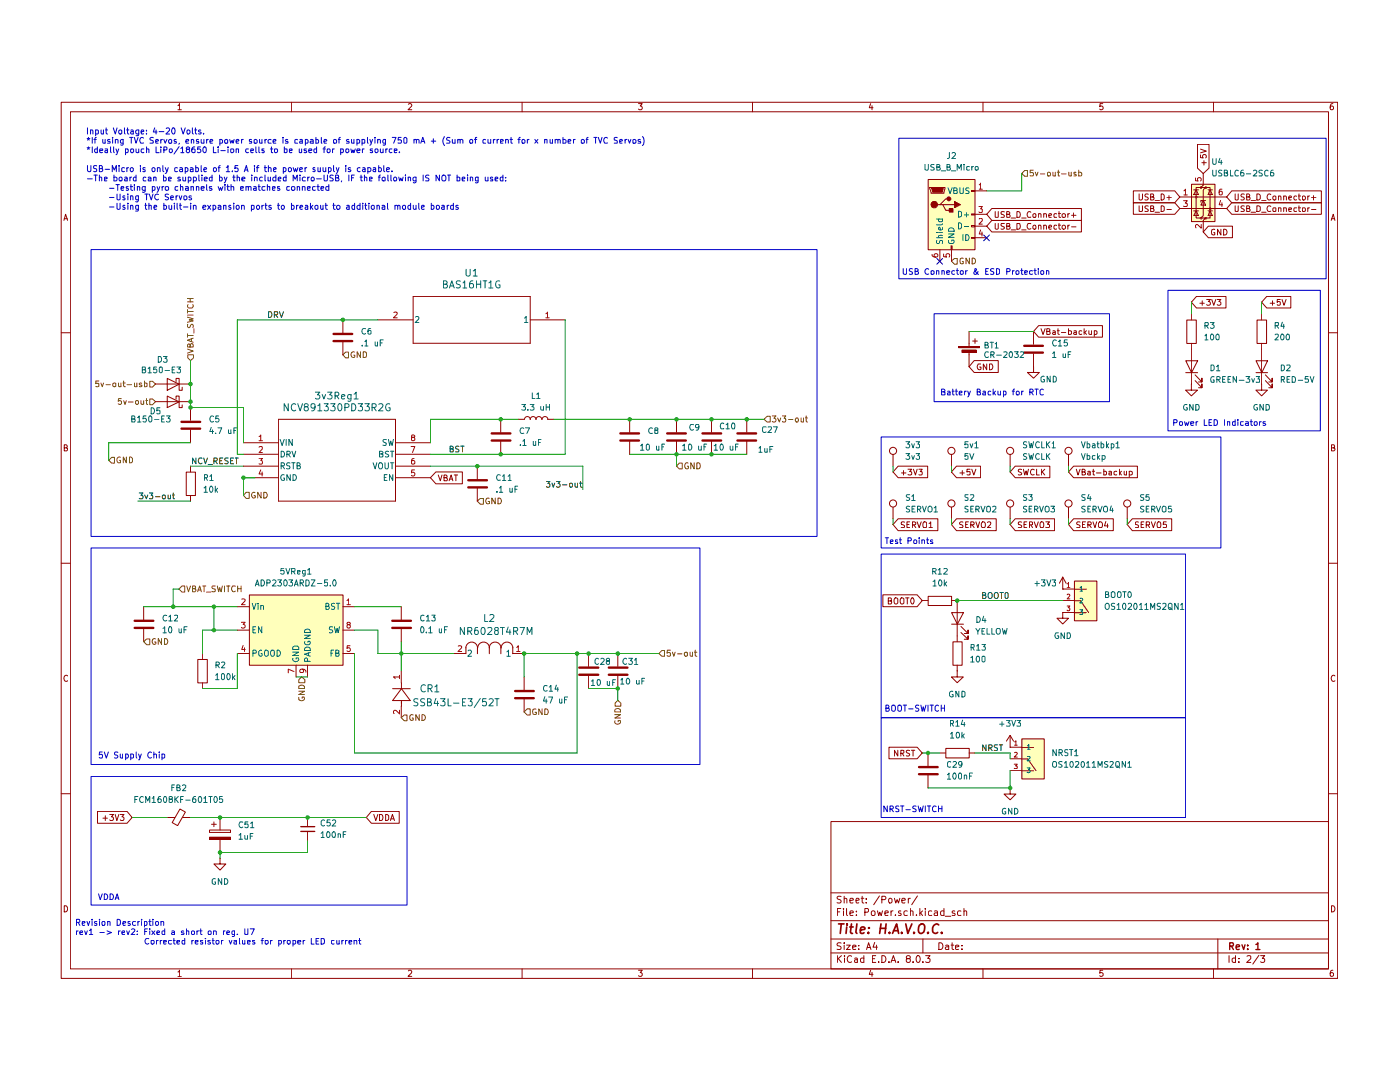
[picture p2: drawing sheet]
<svg xmlns="http://www.w3.org/2000/svg" width="279mm" height="216mm" viewBox="0 0 279 216" stroke-linecap="round" stroke-linejoin="round" font-family="sans-serif">
<g fill="none" stroke="#910000" stroke-width=".2">
<path d="M12.2 20.4h254.8v174.8h-254.8zM14 22.3h251.1v171h-251.1zM35.5 21.1l.4-.4v1.2M35.5 21.9h.7M58.2 20.4v1.9M81.5 20.8l.5-.1 .2 .4-.8 .8h.8M104.2 20.4v1.9M127.4 20.7h.8l-.4 .5 .3 .1 .1 .4-.2 .2-.6-.1M150.2 20.4v1.9M173.8 20.7l-.3 .8h.7M174 21.1v.8M196.2 20.4v1.9"/>
<path d="M220.1 20.7h-.6v.6l.1-.1h.4l.2 .5-.3 .2-.4-.1M242.2 20.4v1.9M266 20.7l-.4 .1a.88 .88 0 0 0-.1 1h.5l.1-.4-.2-.2h-.4v.2M12.8 44l.3-1.2 .4 1.2M12.8 43.6h.6M265.7 44l.4-1.2 .3 1.2M265.7 43.6h.6M12.2 66.4h1.8M265.1 66.4h1.9M12.8 89.4l.6-.2v-.2l-.2-.2h-.4v1.2h.5l.2-.4-.3-.2M265.7 89.4l.6-.1v-.5h-.6v1.2h.5l.2-.4-.3-.2M12.2 112.4h1.8"/>
<path d="M265.1 112.4h1.9M13.5 134.9l-.1-.1a.56 .56 0 0 0-.7 .6 .56 .56 0 0 0 .7 .5l.1-.1M266.4 134.9l-.1-.1a.56 .56 0 0 0-.6 .6 .56 .56 0 0 0 .6 .5l.1-.1M12.2 158.4h1.8M265.1 158.4h1.9M165.8 163.9h99.3v29.4h-99.3zM165.8 178.2h99.3M167.9 178.9l-.6-.1-.2 .2v.3l.6 .3 .2 .3-.3 .3-.5-.1M168.5 179.4l.2-.2 .2 .1 .1 .9M168.5 178.8v1.4M169.6 179.7l.7-.1-.1-.3-.4-.1-.2 .2 .1 .7h.5M170.8 179.7l.7-.1-.1-.3-.4-.1-.2 .2 .1 .7h.5"/>
<path d="M171.9 179.2h.5M172.1 178.8v1.2l.3 .2M172.9 179.3v.1M175.5 178.8l-1.1 1.7M176 179.5l.7-.1 .1-.2-.1-.2-.7-.2v1.4M177.4 179.4l.1-.2 .5 .2v.5l-.1 .2-.4 .1-.1-.1zM178.5 179.2l.3 1 .2-.7 .3 .7 .3-1M180 179.7l.7-.1-.1-.3-.4-.1-.2 .2 .1 .7h.5M181.3 179.2v1M181.7 179.2l-.4 .3M183.1 178.8l-1.1 1.7M12.8 180.7a.61 .61 0 0 1 .7 .6 .61 .61 0 0 1-.7 .7z"/>
<path d="M35.5 193.9l.4-.3v1.2M35.5 194.8h.7M58.2 193.3v1.9M81.5 193.7l.5-.1 .2 .3-.8 .9h.8M104.2 193.3v1.9M127.4 193.6h.8l-.4 .5 .4 .2v.3l-.2 .2-.6-.1M150.2 193.3v1.9M165.8 190.1h99.3M165.8 187.4h99.3M165.8 183.7h99.3M167.1 190.7v1.3M167.1 182h.5"/>
<path d="M167.3 191.3l.6 .7M167.8 181.3h-.7v1.4M167.9 188.2l-.6-.1-.2 .2v.4l.6 .2 .2 .3-.3 .3-.5-.1M167.9 190.7l-.8 .7M168.3 181.3v.1M168.3 181.7v1M168.5 188.1v.2M168.5 188.6v.9M168.5 190.7v.1M168.5 191.2v.8M168.9 188.6h.8l-.8 .9h.8M168.9 181.3v1.2l.2 .2"/>
<path d="M169.6 182.2l.7-.1-.1-.3-.4-.1-.2 .3 .1 .6h.5M170 190.8a.61 .61 0 0 0-.9 .6 .61 .61 0 0 0 .9 .5M170.2 189l.6-.1v-.2l-.4-.1-.2 .1v.7h.6M170.6 191.2h.4l.1 .1v.7M170.9 182.6v.1M170.9 181.8v.2M171.1 191.4l-.4 .1-.2 .2 .2 .3h.4M171.4 189.3v.2M171.4 188.7h.1M172.4 191.2h-.4l-.3 .2 .2 .6h.5M172.4 190.7v1.3M172.6 182h.5l.2-.1v-.4l-.2-.2h-.5v1.4"/>
<path d="M172.9 180.1v.1M172.9 189.5l.4-1.4 .5 1.4M173.1 189.1h.6M173.8 193.6l-.3 .8h.7M174 181.9l.2-.2 .4 .2v.5l-.1 .2-.3 .1-.2-.1zM174 194v.8M174.1 191.3h.5M174.6 188l-.4 1h.9M174.8 190.7h-.7v1.3h.7M174.9 188.6v.9M175.1 181.7l.3 1 .2-.7 .3 .7 .2-1M175.4 191.9v.1"/>
<path d="M176 190.7a.69 .69 0 0 1 .8 .7 .69 .69 0 0 1-.8 .6zM176.6 182.2l.7-.1-.1-.3-.4-.1-.2 .3 .1 .6h.5M177.4 191.9v.1M177.8 192l.5-1.3 .5 1.3M177.8 181.7v1M178 191.6h.6M178.2 181.7l-.4 .3M178.7 182.6v.1M179.2 191.9v.1M179.8 181.8l-.3-.1-.2 .3 .1 .2 .4 .1v.3h-.5M181.1 181.8l-.4-.1-.3 .3 .1 .6h.6M181.1 191.3l-.2-.3v-.2l.2-.1 .4 .1 .2 .2-.1 .2-.6 .1-.1 .2v.4l.2 .1h.3l.3-.2-.1-.4-.2-.1"/>
<path d="M181.7 181.9l.2-.2 .3 .1v.9M181.7 181.3v1.4M182.2 191.9v.1M182.9 182.6v.1M183 190.8l.2-.1a.71 .71 0 0 1 .5 .7 .71 .71 0 0 1-.5 .6l-.2-.1-.2-.4zM183.6 181.3v1.4M183.7 182.2l.4 .5M184.1 181.7l-.5 .6M184.2 191.9v.1M184.2 187.4v2.7M184.7 181.3v.1M184.7 181.7v1"/>
<path d="M184.7 190.7h.9l-.5 .5 .4 .1v.6l-.2 .1-.6-.1M185.9 181.8l-.4-.1-.2 .3 .1 .6h.5M186.5 181.8h.5l.1 .9M187.1 182.1l-.5 .1-.2 .2 .2 .3 .5-.1M187.4 188.1a.69 .69 0 0 1 .8 .7 .69 .69 0 0 1-.8 .7zM188.4 181.8l-.4-.1-.3 .3 .1 .6h.6M188.4 181.3v1.4M188.7 182.8h1M188.7 188.7l.4-.1 .2 .1v.8M189.3 188.9h-.4l-.2 .2 .2 .4 .4-.1M189.8 188.6h.6M190 188.1v1.2l.4 .2"/>
<path d="M190.6 181.8l-.4-.1-.2 .3 .1 .2 .5 .1v.3h-.6M190.7 189l.7-.1-.1-.2-.4-.1-.2 .1 .1 .7h.5M191.8 181.8l-.4-.1-.3 .3 .1 .6h.6M192 189.3v.2M192 188.7h.1M192.4 181.9l.2-.2 .3 .1v.9M192.4 181.3v1.4M196.2 193.3v1.9M220.1 193.6h-.6v.6l.1-.1h.4l.2 .5-.3 .2-.4-.1M242.2 193.3v1.9M243 187.4v5.9M245.3 190.7v1.3"/>
<path d="M246.6 191.2h-.4l-.3 .2 .1 .6h.6M246.6 190.7v1.3M247.2 191.9v.1M247.2 191.2v.1M248.9 190.8l.2-.1 .4 .1 .1 .5-.8 .7h.8M251.2 190.6l-1.2 1.8M251.6 190.7h.8l-.5 .5 .4 .1v.6l-.2 .1-.5-.1M265.7 180.7a.61 .61 0 0 1 .7 .6 .61 .61 0 0 1-.7 .7zM266 193.6l-.4 .1a.88 .88 0 0 0-.1 1.1h.5l.1-.5-.2-.2-.4 .2"/>
</g>
<path d="M245.4 188.8l.7-.1v-.5l-.7-.1v1.4M245.8 188.8l.4 .7M246.7 189l.7-.1-.1-.3-.4-.1-.2 .2 .1 .7h.5M247.9 188.5l.3 1 .3-1M249 189.3v.2M249 188.6v.1M250.6 188.5l.4-.4v1.4M250.6 189.5h.8" fill="none" stroke="#910000" stroke-width=".27"/>
<g fill="none" stroke="#910000" stroke-width=".34">
<path d="M167.4 184.4h1M167.9 184.4l-.2 1.9M169 185l-.2 1.3M169 184.4v.2M169.6 185h.7M169.9 184.4l-.2 1.6 .2 .3h.2M171 184.4l-.2 1.6 .2 .3M171.7 185.6l.9-.2v-.3l-.6-.1-.2 .2-.1 .9 .2 .2 .5-.2M173.3 186v.3l-.1-.2 .1-.1v.3M173.5 185.1l-.1 .1M175.7 185.2h1.1M175.8 184.4l-.2 1.9"/>
<path d="M176.8 184.4l-.2 1.9M177.5 186v.3M178.1 186.3l.8-1.9 .4 1.9M178.3 185.7h.9M180 186v.3M180.8 184.4l.4 1.9 .8-1.9M182.4 186l.1 .1-.1 .2v-.3v.3M183.5 184.6l.4-.2h.3a1.18 1.18 0 0 1-.3 1.9h-.3a1.31 1.31 0 0 1-.1-1.7zM185.2 186v.3l-.1-.2 .1-.1v.3M187.3 184.6v-.1a.82 .82 0 0 0-1.2 .7v.6a.58 .58 0 0 0 .4 .4 .58 .58 0 0 0 .6-.2M187.9 186v.3l-.1-.2 .1-.1v.3"/>
</g>
<g fill="#ffb">
<path d="M49.7 118.7h18.7v14h-18.7z"/>
<path d="M214.4 115.9h4.5v7.9h-4.5z"/>
<path d="M237.8 36.7h4.6v7.5h-4.6z"/>
<path d="M185.2 35.8h9.3v14h-9.3z"/>
<path d="M203.9 147.4h4.5v8h-4.5z"/>
</g>
<g fill="none" stroke="#0f0f0f" stroke-width=".2">
<path d="M53.6 62.2h.5a.65 .65 0 0 1 .2 .8 .65 .65 0 0 1-.7 .4zM54.7 62.8l.7-.1v-.5h-.7v1.2M55 62.8l.4 .6M55.8 62.2l.4 1.2 .4-1.2M27.8 98.4h.7l-.4 .4 .4 .1v.6h-.7M28.9 98.8l.3 .7 .3-.7M29.8 98.4h.7l-.3 .4h.2v.7h-.6M31 99.1h.9M32.5 98.8h.4v.7h-.4zM33.5 98.8v.7h.5M34 98.8v.7M34.4 98.8h.4"/>
<path d="M34.6 98.4v1l.2 .1M39.1 91.4v1.1l-.7-1.1v1.1M40.3 91.5l-.5-.1a.58 .58 0 0 0-.2 .8 .58 .58 0 0 0 .7 .2M40.7 91.4l.3 1.1 .4-1.1M41.5 92.7h.9M42.7 92h.5l.2-.3-.1-.2-.6-.1v1.1M43 92l.4 .5M43.8 91.9h.4M44.5 91.4h-.7v1.1h.7M45.5 91.4h-.5l-.1 .2 .2 .3 .4 .2v.2l-.2 .2h-.4M46 91.9h.4M46.6 91.4h-.6v1.1h.6"/>
<path d="M47 91.4h.6M47.2 91.4v1.1"/>
</g>
<path d="M26.9 125.3h3.7M26.9 123.9h3.7" fill="none" stroke="#910000" stroke-width=".47"/>
<g fill="none" stroke="#910000" stroke-width=".2">
<path d="M28.7 121.1v2.5M28.7 125.5v2.5M39.5 131.6h1.9v4.7h-1.9zM40.4 130.4v1.2M40.4 136.2v1.2M19.5 161.9h5.9l1 1.2-1 1.2h-5.9zM20.5 163.3h.9M21 162.8v.9M21.9 162.5h.7l-.4 .5 .4 .2v.4l-.2 .1-.5-.1M23 162.5l.3 1.2 .4-1.2M24 162.5h.7l-.4 .5 .4 .2v.4l-.2 .1-.5-.1M33.3 163.1h1.6"/>
<path d="M35.9 161.4l1.1 .6-1.6 2.7-1-.6zM36.5 163.1h1.5M41.8 165.6h4.2v.5h-4.2zM41.8 167.1h4.2v.4h-4.2zM42.2 164.5h1M42.7 164v1M43.9 171.2v1.2h1.2l-1.2 1.2-1.2-1.2h1.2M43.9 171.2h.1M61.4 163.1v1.9M61.4 165.9v1.9M74.1 161.9h5.6v2.4h-5.6l-1-1.2zM74.6 162.5l.4 1.2 .4-1.2"/>
<path d="M75.7 162.5a.61 .61 0 0 1 .7 .6 .61 .61 0 0 1-.7 .6zM77 162.5h.2l.4 .3v.7l-.4 .2h-.2zM77.9 163.7l.4-1.2 .4 1.2M78 163.4h.6"/>
</g>
<path d="M60 165.9h2.8M60 165h2.8" fill="none" stroke="#910000" stroke-width=".27"/>
<path d="M41.8 167.1h4.2v.4h-4.2z" fill="#910000"/>
<g fill="none" stroke="#910000" stroke-width=".2">
<path d="M87 94.2h5.3v2.3h-5.3l-1.1-1.2zM87.5 94.8l.4 1.1 .3-1.1M88.6 95.3h.5l.1-.3-.2-.2h-.4v1.1h.6l.1-.3-.3-.3M89.6 95.9l.4-1.1 .4 1.1M89.8 95.6h.5M90.6 94.8h.7M91 94.8v1.1M99.9 83.7v2.5M99.9 88.1v2.5M125.7 83.7v2.5M125.7 88.1v2.5M135 83.7v2.5"/>
<path d="M135 88.1v2.5M142 83.7v2.5M142 88.1v2.5M149 83.7v2.5M149 88.1v2.5M104.6 135.1v2.6M104.6 139.5v2.6M117.5 130.4v2.6M117.5 134.8v2.6M123.3 130.4v2.6M123.3 134.8v2.6M43.9 163.1v2.5"/>
<path d="M43.9 167.5v2.6"/>
</g>
<g fill="none" stroke="#910000" stroke-width=".47">
<path d="M98.1 87.9h3.8M98.1 86.5h3.8M123.8 87.9h3.7M123.8 86.5h3.7M133.1 87.9h3.8M133.1 86.5h3.8M140.2 87.9h3.7M140.2 86.5h3.7M147.2 87.9h3.7M147.2 86.5h3.7M102.8 139.3h3.7M102.8 137.9h3.7"/>
<path d="M115.6 134.6h3.8M115.6 133.2h3.8M121.5 134.6h3.7M121.5 133.2h3.7"/>
</g>
<g fill="none" stroke="#0f0f0f" stroke-width=".2">
<path d="M89.8 89.6h.5l.1-.4-.2-.2h-.4v1.2h.6v-.5l-.2-.1M91.6 89.1l-.5-.1-.2 .2 .2 .4 .5 .2-.1 .4h-.6M91.9 89h.7M92.3 89v1.2M109.1 96.1h.6l-.4 .4h.4v.6l-.5 .1-.1-.1M110.2 96.4l.2 .8 .3-.8M111 96.1h.8l-.4 .4 .4 .2v.3l-.3 .2-.5-.1M112.3 96.7h.8M113.7 96.5l.2-.1 .3 .1 .1 .5-.3 .2-.3-.1zM114.8 96.4v.7l.3 .1 .1-.1M115.2 96.4v.8M115.6 96.4h.5"/>
<path d="M115.8 96.1v.9l.3 .2"/>
</g>
<path d="M135.6 92.4h.6v1.2h-.6l-.6-.6z" fill="#fff"/>
<path d="M135.6 92.4h.6v1.2h-.6l-.6-.6zM137.3 92.4a.58 .58 0 0 0-.6 .3 .58 .58 0 0 0 .1 .7l.2 .2 .3-.1 .1-.5h-.2M138.5 92.3v1.3l-.6-1.3v1.3M139.1 92.3a.61 .61 0 0 1 .7 .6 .61 .61 0 0 1-.7 .7z" fill="none" stroke="#765500" stroke-width=".2"/>
<path d="M37.5 70.8h1.1v.6l-.6 .6-.5-.6z" fill="#fff"/>
<g fill="none" stroke="#765500" stroke-width=".2">
<path d="M37.4 59.6h1.2M38 59.6v.6M37.4 69.6l1.2 .5-1.2 .4M37.4 63.3l1.2 .3-.9 .2 .9 .2-1.2 .3M37.4 61.8v.7M37.4 66.6v.7M37.4 66.9h1.2M37.4 62.9h1.2M37.4 62.1h1.2M37.4 60.2h1.2M37.5 70.8h1.1v.6l-.6 .6-.5-.6zM37.5 64.7l-.1 .5 .2 .2 .3-.1 .3-.6 .3 .1v.6"/>
<path d="M37.5 60.8l-.1 .3 .3 .4 .7-.1 .2-.3-.1-.3M38 68.9l.2-.3h.3l.1 .2v.4h-1.2v-.3l.2-.3 .3 .1 .1 .5M38.2 67.6v.6M38.6 67.5l-1.2 .4 1.2 .4M38.7 65.6v.9"/>
</g>
<path d="M68.4 70.8l.6-.5h.6v1.1h-.6z" fill="#fff"/>
<path d="M69 70.3h.6v1.1h-.6l-.6-.6zM70.7 70.3a.52 .52 0 0 0-.7 .5 .52 .52 0 0 0 .8 .4v-.3h-.2M72 70.2v1.1l-.7-1.1v1.1M72.5 70.2a.58 .58 0 0 1 .7 .6 .58 .58 0 0 1-.7 .5z" fill="none" stroke="#765500" stroke-width=".2"/>
<path d="M66.6 68.1h3.7M66.6 66.6h3.7" fill="none" stroke="#910000" stroke-width=".47"/>
<path d="M68.4 63.8v2.6M68.4 68.2v2.6M48.6 88.3h7M48.6 90.6h7M48.6 93h7M48.6 95.3h7M55.6 83.7h23.3v16.3h-23.3zM78.9 88.3h7M78.9 90.6h7M78.9 93h7M78.9 95.3h7" fill="none" stroke="#910000" stroke-width=".2"/>
<g fill="none" stroke="#006665" stroke-width=".2">
<path d="M55.9 87.7l.4 1.2 .4-1.2M56.1 90a.58 .58 0 0 1 .7 .6 .58 .58 0 0 1-.7 .6zM56.1 92.9h.6l.1-.3-.2-.3h-.5v1.3M56.4 92.9l.4 .7M56.7 94.8a.54 .54 0 0 0-.7 .5 .54 .54 0 0 0 .8 .5v-.4h-.2M57.1 87.7v1.2M57.3 90.6h.4l.2-.4-.2-.2h-.4v1.2M57.5 90.6l.4 .6M57.9 92.4h-.6l-.1 .2 .1 .3a.38 .38 0 0 1 .5 .2 .38 .38 0 0 1-.1 .5l-.5-.1M57.9 94.7v1.2l-.6-1.2v1.2M58.2 92.3h.7M58.3 90l.4 1.2 .3-1.2"/>
<path d="M58.3 87.7v1.2l-.6-1.2v1.2M58.5 94.7a.58 .58 0 0 1 .7 .6 .58 .58 0 0 1-.7 .6zM58.5 92.3v1.3M59.3 92.9l.5-.1 .1-.2-.2-.3h-.4v1.3l.6-.2 .1-.2-.3-.3M74.5 92.3l.4 1.3 .3-1.3M75.7 90.6l.7-.1v-.3l-.2-.2h-.5v1.2h.5l.2-.1v-.4l-.2-.1M75.8 92.3h.3a.77 .77 0 0 1 0 1.3h-.3a.77 .77 0 0 1 0-1.3zM76.7 95.3h.3M76.8 92.3v1l.2 .3h.3l.2-.3v-1M77.1 87.7h-.4l-.3 .2 .2 .3 .4 .1v.5h-.6M77.2 94.7h-.5v1.2h.5M77.5 87.7l.3 1.2 .2-.9 .3 .9 .2-1.2"/>
<path d="M77.6 90.1l-.5-.1-.2 .2 .1 .3 .6 .4-.1 .2h-.6M77.9 92.3h.7M77.9 90h.7M78.3 90v1.2M78.3 92.3v1.3M78.4 94.7v1.2l-.7-1.2v1.2"/>
</g>
<path d="M51.7 87.1l.3-.3v1.1M51.7 89.2l.5-.1 .2 .3-.1 .2-.6 .7h.7M51.7 91.5h.7l-.4 .4h.3v.6h-.6M51.7 87.9h.7M52 93.8l-.3 .8h.7M52.3 94.2v.8M82 89.1h.8l-.5 1.2M82.3 87.3l-.2-.2 .1-.2 .3-.1 .3 .2-.1 .3h-.5a.38 .38 0 0 0 0 .6 .38 .38 0 0 0 .6-.2l-.1-.3-.2-.1M82.7 91.5l-.5 .1-.1 .8 .2 .2 .4-.1 .1-.4-.1-.2h-.4l-.2 .2M82.7 93.8h-.5l-.1 .6 .1-.2 .5 .1 .1 .1-.1 .4-.2 .2-.4-.2" fill="none" stroke="#b90000" stroke-width=".2"/>
<path d="M153.1 83.1h.6v1.1h-.6l-.6-.5z" fill="#fff"/>
<g fill="none" stroke="#765500" stroke-width=".2">
<path d="M153.1 83.1h.6v1.1h-.6l-.6-.5zM154.1 83h.8l-.4 .5 .4 .2-.1 .4-.2 .1-.5-.1M155.2 83.4l.3 .8 .3-.8M156.1 83h.7l-.3 .5 .3 .2v.4l-.5 .1-.2-.1M157.4 83.7h.8M159.9 83.4v.7l.3 .1 .1-.1M160.3 83.4v.8M160.8 83.4h.4M160.9 83v1l.3 .2"/>
<circle cx="159" cy="83.8" r=".37"/>
</g>
<path d="M95.3 100l.6-.5h.6v1.1h-.6z" fill="#fff"/>
<path d="M95.3 100l.6-.5h.6v1.1h-.6zM97.6 99.5a.54 .54 0 0 0-.7 .5 .54 .54 0 0 0 .8 .5v-.4h-.3M98.8 99.4v1.1l-.6-1.1v1.1M99.4 99.4a.58 .58 0 0 1 .7 .6 .58 .58 0 0 1-.7 .5z" fill="none" stroke="#765500" stroke-width=".2"/>
<path d="M29.9 76.1h.5l.6 .5-.6 .6h-.5z" fill="#fff"/>
<g fill="none" stroke="#765500" stroke-width=".2">
<path d="M19.7 76h-.6v.6l.6-.1v.6h-.6M20.1 76.4l.3 .8 .3-.8M21.2 76.8h.8M22.6 76.5h.5v.6h-.5zM23.7 76.4v.6l.1 .2 .3-.1M24.1 76.4v.8M24.5 76.4h.5M24.7 76v1l.3 .2M25.4 76.8h.8M26.8 76.4v.7h.5M27.3 76.4v.8M28.3 76.5l-.3-.1-.2 .2 .2 .2h.3v.2l-.2 .2-.3-.1"/>
<path d="M28.8 76.5h.5v.6h-.5M28.8 76v1.2M29.9 76.1h.5l.6 .5-.6 .6h-.5z"/>
</g>
<path d="M49.1 98.2h.6v1.3h-.6l-.5-.7z" fill="#fff"/>
<path d="M49.1 98.2h.6v1.3h-.6l-.5-.7zM50.9 98.3a.52 .52 0 0 0-.7 .5 .52 .52 0 0 0 .8 .4v-.3h-.3M52.1 98.2v1.2l-.7-1.2v1.2M52.6 98.2a.58 .58 0 0 1 .7 .6 .58 .58 0 0 1-.7 .6z" fill="none" stroke="#765500" stroke-width=".2"/>
<path d="M29.9 79.6h.5l.6 .5-.6 .7h-.5z" fill="#fff"/>
<path d="M24.2 79.5h-.5l-.1 .6 .5-.2 .2 .6-.2 .2-.5-.1M24.7 79.9l.2 .8 .3-.8M28.1 79.9v.7l.2 .1 .4-.1M28.7 79.9v.8M29.1 79.9h.4M29.2 79.5v1.1l.3 .1M29.9 79.6h.5l.6 .5-.6 .7h-.5zM25.6 80.2h1M27.1 80l.4-.1 .2 .2v.4l-.2 .2-.5-.2z" fill="none" stroke="#765500" stroke-width=".2"/>
<path d="M21.7 91.9l.6-.6h.5v1.1h-.5z" fill="#fff"/>
<path d="M21.7 91.9l.6-.6h.5v1.1h-.5zM24 91.3a.58 .58 0 0 0-.7 .3 .58 .58 0 0 0 .3 .7h.5v-.4h-.2M25.2 91.2v1.1l-.6-1.1v1.1M25.8 91.2h.3l.3 .3v.6l-.2 .2h-.4z" fill="none" stroke="#765500" stroke-width=".2"/>
<g fill="none" stroke="#910000" stroke-width=".2">
<path d="M82.5 59.2h23.3v9.3h-23.3zM31 76.6h7M33.4 75.5l2.3 1.2-2.3 1.2zM33.4 79l2.3 1.2-2.3 1.1zM35.1 76.1v-.6h.6v2.4h.7v-.6M35.1 79.6v-.6h.6v2.3h.7v-.5M75.4 63.8h7.1M105.8 63.8h7M31 80.1h7M37.2 94.2h1.8v4.7h-1.8zM38 81.3v2.6M38 85.8v2.5"/>
<path d="M38 93v1.2M38 98.8v1.2M95.3 93v2.6M95.3 97.4v2.6M103.4 83.7h1.2M104.7 83.7a.58 .58 0 0 1 .5-.6 .58 .58 0 0 1 .6 .6 .58 .58 0 0 1 .6-.6 .58 .58 0 0 1 .6 .6 .58 .58 0 0 1 .5-.6 .58 .58 0 0 1 .6 .6M108.2 83.7a.58 .58 0 0 1 .6-.6 .58 .58 0 0 1 .5 .6M109.3 83.7h1.2"/>
</g>
<path d="M82.9 63.3l.4-.2 .3 .4-.7 .9h.7M104.7 63.5l.3-.4v1.3M104.7 64.4h.6" fill="none" stroke="#006665" stroke-width=".2"/>
<path d="M78.6 62.3h.5l.2 .3-.8 .8h.8M108.9 62.6l.4-.3v1.1M108.9 63.4h.7" fill="none" stroke="#b90000" stroke-width=".2"/>
<path d="M36.2 85.5h3.7M36.2 84.2h3.7M93.5 97.3h3.7M93.5 95.8h3.7" fill="none" stroke="#910000" stroke-width=".47"/>
<path d="M28.7 128l.6-.5h.6v1.1h-.6z" fill="#fff"/>
<path d="M28.7 128l.6-.5h.6v1.1h-.6zM31 127.5a.52 .52 0 0 0-.6 .5 .52 .52 0 0 0 .7 .4v-.3h-.3M32.3 127.4v1.2l-.7-1.2v1.2M32.8 127.4a.58 .58 0 0 1 .7 .6 .58 .58 0 0 1-.7 .6z" fill="none" stroke="#765500" stroke-width=".2"/>
<path d="M35.7 117.5l.6-.6h.6v1.2h-.6z" fill="#fff"/>
<g fill="none" stroke="#765500" stroke-width=".2">
<path d="M36.3 116.9h.6v1.2h-.6l-.6-.6zM37.3 116.9l.3 1.2 .4-1.2M38.4 117.5h.4l.2-.2v-.3l-.6-.1v1.2h.5l.2-.4-.3-.2M39.4 118.1l.4-1.2 .4 1.2M39.5 117.7h.6M40.5 116.9h.6M40.7 116.9v1.2M41.2 118.1h.9M43 116.9h-.6a.46 .46 0 0 0 .1 .6 .46 .46 0 0 0 .5 .1l-.1 .4h-.6M43.4 116.9l.2 1.2 .2-.8 .3 .8 .3-1.2M44.8 116.9v1.2M45.2 116.9h.7"/>
<path d="M45.5 116.9v1.2M47 117l-.6-.1a.58 .58 0 0 0-.2 .8 .58 .58 0 0 0 .8 .2M47.4 116.9v1.2M47.4 117.5h.7M48.1 116.9v1.2"/>
</g>
<path d="M59.6 135.6l.6-.5 .6 .5v.6h-1.2z" fill="#fff"/>
<path d="M59.6 135.6l.6-.5 .6 .5v.6h-1.2zM59.6 139.1v.5a.58 .58 0 0 0 .8 .2 .58 .58 0 0 0 .2-.7h-.3v.2M59.6 137.9h1.2l-1.2 .7h1.2M59.6 136.9a.65 .65 0 0 1 .8-.2 .65 .65 0 0 1 .4 .7h-1.2z" fill="none" stroke="#765500" stroke-width=".2"/>
<path d="M122.8 140.3l.5-.5 .6 .5v.6h-1.1z" fill="#fff"/>
<path d="M123.3 139.8l.6 .5v.6h-1.1v-.6zM122.7 142.6h1.1l-1.1 .7h1.1M122.8 143.8a.54 .54 0 0 0 .5 .7 .54 .54 0 0 0 .5-.8h-.4v.3M122.8 141.6a.62 .62 0 0 1 .7-.2 .62 .62 0 0 1 .3 .7h-1.1z" fill="none" stroke="#765500" stroke-width=".2"/>
<path d="M105.2 141.4h.6v1.3h-.6l-.6-.6z" fill="#fff"/>
<path d="M105.2 141.4h.6v1.3h-.6l-.6-.6zM107 141.5a.56 .56 0 0 0-.7 .4 .56 .56 0 0 0 .4 .7l.3-.1v-.4h-.2M108.2 141.4v1.2l-.7-1.2v1.2M108.7 141.4a.58 .58 0 0 1 .7 .6 .58 .58 0 0 1-.7 .6z" fill="none" stroke="#765500" stroke-width=".2"/>
<path d="M132.1 129.8h.5v1.1h-.5l-.6-.5z" fill="#fff"/>
<path d="M132.1 129.8h.5v1.1h-.5l-.6-.5zM133.8 129.7h-.6l-.1 .6 .2-.1 .4 .1 .1 .5-.2 .1-.5-.1M134.2 130.1l.3 .8 .2-.8M135.2 130.5h.9M136.6 130.3l.2-.2 .3 .1 .1 .6-.2 .1h-.3zM137.7 130.1l.1 .8h.3l.1-.1M138.2 130.1v.8M138.6 130.1h.5M138.7 129.7v1l.4 .2" fill="none" stroke="#765500" stroke-width=".2"/>
<g fill="none" stroke="#910000" stroke-width=".2">
<path d="M49.8 118.7h18.7v14h-18.7zM47.4 130.4h2.3M47.4 121.1h2.3M47.4 125.7h2.3M59.1 132.7v2.4M61.4 132.7v2.4M68.4 130.4h2.3M68.4 121.1h2.3M68.4 125.7h2.3M78.4 137.4h3.5M80.1 133.9v2.3M80.1 136.3v1.1"/>
<path d="M80.1 139.8v1.1M80.1 137.4l1.8 2.4h-3.5zM90.6 130.4h2.3M93 129.3a1.17 1.17 0 0 1 1.1-1.2 1.17 1.17 0 0 1 1.2 1.2M93 129.2v1.2M95.3 129.2v1.2M95.3 129.3a1.17 1.17 0 0 1 1.2-1.2 1.17 1.17 0 0 1 1.2 1.2M97.6 129.3a1.17 1.17 0 0 1 1.2-1.2 1.17 1.17 0 0 1 1.2 1.2M97.7 129.2v1.2M100 129.2v1.2M100 129.3a1.17 1.17 0 0 1 1.2-1.2 1.17 1.17 0 0 1 1.1 1.2M102.3 130.4h2.3"/>
<path d="M102.3 129.2v1.2M80.1 140.9v2.3"/>
</g>
<g fill="none" stroke="#006665" stroke-width=".2">
<path d="M50.3 120.4l.4 1.2 .4-1.2M50.5 130.3h.5l.2-.2-.1-.2-.1-.2h-.5v1.2M50.5 125.7h.4M51 125.1h-.5v1.2h.5M51.5 120.4v.1M51.5 120.8v.8M52 120.9l.2-.1 .3 .1 .1 .7M52 120.8v.8M52.2 125.1v1.2l-.6-1.2v1.2M52.2 129.8l-.2-.1-.4 .3v.6l.4 .3 .3-.1v-.4h-.2M52.9 129.8l.4-.1 .2 .2v.8l-.2 .2h-.4l-.1-.4zM54.1 129.8l.4-.1 .2 .2v.8l-.2 .2h-.4l-.1-.4z"/>
<path d="M55.3 129.7a.61 .61 0 0 1 .7 .6 .61 .61 0 0 1-.7 .6zM58.4 130.1h1.2l-1.2 .7h1.2M58.5 131.4a.56 .56 0 0 0 .5 .6 .56 .56 0 0 0 .6-.6l-.5-.1v.2M58.5 129.1l.2-.2h.7l.2 .4v.3h-1.2zM60.8 126.7h1.1l-1.1 .7h1.1M60.8 129.3a.62 .62 0 0 1 .8-.1 .62 .62 0 0 1 .3 .6h-1.1zM60.8 128v.3l.2 .3h.8l.1-.3v-.3h-.4v.2M60.9 125.7l.4-.2a.57 .57 0 0 1 .6 .7h-1.1zM61.4 132v-.5l-.4-.2-.2 .2v.5h1.1M61.6 130.3v.5M61.9 130.2l-1.1 .3 1.1 .4M65 121l.6-.1 .1-.2-.2-.3h-.5v1.2l.7-.1v-.3l-.2-.2"/>
<path d="M66.1 130.3h.3M66.4 125.1h-.6a.42 .42 0 0 0 0 .5 .42 .42 0 0 0 .5 .1l.1 .2-.1 .3h-.6M66.6 129.7h-.5v1.2M66.7 125.1l.3 1.2 .3-.9 .2 .9 .3-1.2M66.8 120.4h-.4l-.2 .1v.4l.4 .1 .2 .3-.2 .3-.5-.1M67 130.3h.5l.1-.4-.6-.2v1.2h.5l.2-.4-.1-.2h-.2M67.1 120.4h.7M67.5 120.4v1.2M93.4 129.9l.5-.2 .2 .4-.7 .8h.7M101.1 130.1l.4-.4v1.2M101.1 130.9h.7"/>
</g>
<g fill="none" stroke="#b90000" stroke-width=".2">
<path d="M48.2 119.6h.7v.2l-.7 .9h.7M69.2 119.8l.4-.3v1.2M48.2 124.2h.7l-.4 .4 .4 .1v.4l-.2 .2-.5-.1M48.5 128.8l-.3 .8h.7M48.8 129.3v.7M58.7 134l-1.2-.5v.8M60.4 133.5l.2 .3-.2 .4-.5-.1-.1-.3 .2-.2a.74 .74 0 0 1 1 .5M69.2 120.7h.7M69.4 124.6l-.2-.2 .1-.2h.6v.4h-.5l-.2 .3v.2l.2 .2h.3l.2-.2v-.2l-.2-.3M69.9 128.8h-.6l-.1 .6 .5-.1 .2 .5-.2 .2-.5-.1M79.7 135.1h-1.2l.4 .3M79.7 134.7v.7"/>
<path d="M91.5 128.9h.6v.3l-.7 .8h.7M103.1 129.2l.3-.4v1.2M103.1 130h.7M79.7 141.7v.8l-.8-.8-.4 .2 .2 .5"/>
</g>
<path d="M80.1 143.2l.6-.5h.5v1.1h-.5z" fill="#fff"/>
<path d="M80.1 143.2l.6-.5h.5v1.1h-.5zM82.5 142.7a.57 .57 0 0 0-.7 .3 .57 .57 0 0 0 .3 .7h.4v-.4h-.3M83.7 142.6v1.1l-.7-1.1v1.1M84.2 142.6a.58 .58 0 0 1 .7 .6 .58 .58 0 0 1-.7 .5z" fill="none" stroke="#765500" stroke-width=".2"/>
<path d="M78.3 125.3h3.7M78.3 123.9h3.7" fill="none" stroke="#910000" stroke-width=".47"/>
<g fill="none" stroke="#910000" stroke-width=".2">
<path d="M197.9 44h17.9v2.3h-17.9l-1-1.2zM197.9 41.6h17.9v2.4h-17.9l-1-1.2zM198.6 44.6v1l.2 .1 .4-.1v-1M198.6 42.2l.1 1.2 .5-.1v-1.1M200.4 44.6h-.6a.48 .48 0 0 0 .1 .5 .48 .48 0 0 0 .5 .2v.2l-.1 .2h-.5M200.4 42.3h-.6v.5l.5 .1 .1 .3-.1 .2h-.5M200.9 45.1h.4l.2-.2-.1-.3h-.5v1.1h.5l.2-.4-.3-.2M200.9 42.8h.5l.1-.4-.2-.2h-.4v1.2h.6l.1-.4-.3-.2M201.8 45.9h.9M201.8 43.5h.9M202.9 44.6h.5a.66 .66 0 0 1 .2 .7 .66 .66 0 0 1-.7 .4zM202.9 42.2a.65 .65 0 0 1 .7 .4 .65 .65 0 0 1-.2 .8h-.5z"/>
<path d="M203.9 45.9h.9M203.9 43.5h.9M205.7 44.7l-.5-.1a.58 .58 0 0 0-.2 .8 .58 .58 0 0 0 .7 .2M205.7 42.4v-.1a.6 .6 0 0 0-.7 .3 .6 .6 0 0 0 .2 .8l.5-.1M206.1 42.8l.3-.2 .3 .1v.7l-.5-.1zM206.2 45.1l.2-.2 .3 .1v.7h-.3l-.3-.2zM207.3 45.1l.1-.2 .3 .1 .1 .7M207.3 42.8l.1-.2 .4 .2v.6M207.3 42.6v.8M207.3 44.9v.8M208.3 45.1l.2-.2 .3 .1v.7M208.3 42.8l.2-.2 .3 .2v.6"/>
<path d="M208.3 42.6v.8M208.3 44.9v.8M209.3 45.3h.6l-.2-.4-.3 .1-.1 .5 .2 .2h.3M209.3 43l.6-.1-.2-.3-.4 .2v.4l.1 .2h.4M210.9 45l-.4-.1-.2 .3 .1 .5h.5M210.9 42.7l-.4-.1-.2 .2 .1 .6h.5M211.2 44.9h.5M211.2 42.6h.5M211.3 44.6v.9l.4 .2M211.3 42.2v1l.1 .2h.3M212 42.8l.2-.2 .3 .1 .1 .1v.5l-.5 .1zM212 45.1l.2-.2 .4 .2v.4l-.1 .2h-.3l-.2-.2z"/>
<path d="M213.1 42.6v.8M213.1 44.9v.8M213.4 44.9l-.3 .3M213.4 42.6l-.3 .2M213.9 45.3h.8M213.9 43h.8M214.3 42.5v.9M238.8 59.2h5.9v2.3h-5.9l-1-1.2zM240.8 59.8h.8l-.4 .4 .3 .1 .1 .4-.3 .2-.5-.1M241.8 59.8l.4 1.1 .4-1.1M242.9 59.8h.8l-.4 .4 .3 .1 .1 .4-.3 .2-.5-.1M252.8 59.2h4.8v2.3h-4.8l-1-1.2z"/>
<path d="M255.5 59.8h-.6v.5l.1-.1 .5 .1-.1 .5-.4 .1-.1-.1M255.8 59.8l.5 1.1 .4-1.1M206.3 73.2v1.1h1.1l-1.1 1.2-1.3-1.2h1.3M206.3 73.2h.1M236.6 72h2.4l-1.2 2.4zM236.6 74.4h2.4M237.8 76.6v1.2h1.2l-1.2 1.2-1.2-1.2h1.2M237.8 76.6h.1M237.8 69.6v7M238.5 75.9l1.4 1.5v-.8v.8h-.7M238.5 74.8l1.4 1.4v-.7v.7h-.7M239.5 60.5h.8"/>
<path d="M239.9 60v.9M250.7 72h2.3l-1.2 2.4zM250.7 74.4h2.3M251.8 76.6v1.2h1.1l-1.1 1.2-1.2-1.2h1.2M251.8 76.6h.1M251.8 69.6v7M252.5 75.9l1.4 1.5v-.8v.8h-.7M252.5 74.8l1.4 1.4v-.7v.7h-.7M253.5 60.5h.9M254 60v.9M178.2 90.6v2.4M179.2 93h5.9v2.3h-5.9l-1-1.1z"/>
<path d="M179.9 94.4h.9M180.3 93.9v.9M181.2 93.6h.8l-.5 .5 .4 .1v.5h-.7M182.3 93.6l.4 1.2 .3-1.2M183.4 93.6h.7l-.5 .5h.4v.6h-.6M189.9 90.6v2.4M190.9 93h4.8v2.3h-4.8l-1-1.1zM191.6 94.4h.9M192 93.9v.9M193.6 93.6h-.6v.6h.6v.5h-.6M193.9 93.6l.4 1.2 .5-1.2M201.6 90.6v2.4"/>
<path d="M202.6 93h6.9v2.3h-6.9l-1-1.1zM203.9 93.7h-.6v.4l.5 .2 .1 .3-.3 .2-.4-.1M204.2 93.6l.3 1.2 .3-.8 .2 .8 .3-1.2M206.4 93.8a.53 .53 0 0 0-.8 .4 .53 .53 0 0 0 .8 .5M206.9 93.6v1.2h.5M207.8 93.6v1.2M208 94.1l.5 .7M208.5 93.6l-.7 .7M213.2 90.6v2.4M214.3 93h12.7v2.3h-12.7l-1.1-1.1zM214.8 93.6l.3 1.2 .4-1.2M216 94.2l.5-.1 .1-.3-.2-.2h-.4v1.2l.6-.1v-.3l-.2-.2"/>
<path d="M217.1 94.1h.5v.7M217.6 94.3l-.5 .1-.1 .1 .2 .3 .4-.1M218 94h.5M218.2 93.6v1.1l.3 .1M218.8 94.4h.9M220.3 94.1l.3-.1 .2 .2v.5h-.5M220.3 93.6v1.2M221.3 94.1l.3-.1 .2 .2v.6M221.8 94.3l-.5 .1v.3h.5M222.9 94.1l-.3-.1-.3 .2 .1 .5h.5M223.4 93.6v1.2M223.5 94.4l.3 .4"/>
<path d="M223.8 94l-.4 .4M224.4 94v.6l.1 .2 .3-.1M224.8 94v.8M225.4 94.1l.3-.1 .3 .2-.1 .5h-.5M225.4 94v1.2M176.2 118.7h6.8l1.1 1.1-1.1 1.3h-6.8zM177.3 119.9l.5-.1 .1-.4-.6-.1v1.2h.5l.2-.4-.1-.2h-.2M178.2 101.2v2.3M178.6 119.4l.3-.1 .3 .2v.8l-.3 .2-.3-.1-.2-.3zM179.2 103.5h8v2.4h-8l-1-1.2zM179.8 119.4l.3-.1 .3 .2v.8l-.3 .2-.3-.1-.2-.3zM180.5 104.2h-.6v.5l.5 .1 .1 .3-.1 .2h-.5"/>
<path d="M180.7 119.3h.7M181 104.7h.4M181.1 119.3v1.2M181.5 104.1h-.5v1.2h.5M182 119.3a.65 .65 0 0 1 .4 .6 .65 .65 0 0 1-.4 .6l-.3-.5zM182.1 104.7h.6l.1-.4-.3-.2h-.4v1.2M182.4 104.7l.4 .6M183 104.1l.4 1.2 .4-1.2M184.1 119.8h1.1M184.3 104.2l.4-.1 .2 .2v.8l-.1 .2h-.5v-.2l-.1-.6zM185.2 119h4.7v1.8h-4.7zM185.4 104.5l.3-.4v1.2"/>
<path d="M185.4 105.3h.7M189.9 119.8h1.1M189.9 101.2v2.3M190.9 103.5h7.9v2.4h-7.9l-1-1.2zM192.2 104.2l-.4-.1-.3 .2 .1 .4 .6 .2-.2 .4h-.5M192.7 104.7h.4M193.3 104.1h-.6v1.2h.6M193.7 104.7h.6l.1-.4-.2-.2h-.5v1.2M194 104.7l.4 .6M194.8 104.1l.4 1.2 .3-1.2M196.1 104.1h.3a.76 .76 0 0 1 0 1.2h-.4a.76 .76 0 0 1 .1-1.2zM197.1 104.3l.4-.2 .2 .2v.4l-.6 .6h.6"/>
<path d="M201.6 101.2v2.3M202.6 103.5h7.9v2.4h-7.9l-1-1.2zM203.9 104.2h-.6v.5l.5 .1 .1 .3-.1 .2h-.6M204.4 104.7h.4M204.9 104.1h-.5v1.2h.5M205.5 104.7h.6v-.4l-.6-.2v1.2M205.7 104.7l.4 .6M206.4 104.1l.4 1.2 .4-1.2M207.7 104.2l.3-.1 .2 .2 .1 .6-.1 .4h-.5l-.1-.2v-.6zM208.7 104.1h.8l-.5 .5 .4 .1v.5h-.7M212.1 117.5h.1M212.1 119.8h2.3"/>
<path d="M212.1 117.5l4.7 .1M212.1 115.2l-.7 1.2M212.1 115.2v2.3M212.1 115.2l.7 1.2M213.2 101.2v2.3M214.3 103.5h7.9v2.4h-7.9l-1.1-1.2zM214.4 115.9h4.5v8h-4.5zM214.4 119.9h1.2l1.7 2.3M215.5 104.2l-.4-.1-.2 .2 .1 .4 .5 .2-.1 .4h-.5M216 104.7h.4M216.6 104.1h-.6v1.2h.6M217.1 104.7h.6l.1-.4-.2-.2h-.5v1.2"/>
<path d="M217.4 104.7l.4 .6M218.1 104.1l.4 1.2 .4-1.2M219.5 104.1h.2a.76 .76 0 0 1 .1 1.2h-.4a.76 .76 0 0 1 .1-1.2zM220.7 104.1l-.3 .8h.8M221 104.5v.8M225 101.2v2.3M226 103.5h7.8v2.4h-7.8l-1-1.2zM227.2 104.2l-.4-.1-.2 .2 .1 .4 .5 .2-.1 .4h-.5M227.7 104.7h.4M228.3 104.1h-.6v1.2h.6M228.8 104.7h.6v-.4l-.6-.2v1.2M229.1 104.7l.3 .6"/>
<path d="M229.8 104.1l.4 1.2 .4-1.2M231.1 104.2l.3-.1 .2 .2 .1 .6-.2 .4h-.4l-.1-.2-.1-.6zM232.8 104.1h-.6l-.1 .6h.7v.5h-.7M80.1 121.1v2.5M80.1 125.5v2.5M212.1 122.2h2.3M214.4 122.2h2.4"/>
<circle cx="178.2" cy="90" r=".71"/>
<circle cx="189.9" cy="90" r=".71"/>
<circle cx="201.6" cy="90" r=".71"/>
<circle cx="213.2" cy="90" r=".71"/>
<circle cx="178.2" cy="100.5" r=".71"/>
<circle cx="189.9" cy="100.5" r=".71"/>
<circle cx="201.6" cy="100.5" r=".71"/>
<circle cx="213.2" cy="100.5" r=".71"/>
<circle cx="225" cy="100.5" r=".71"/>
</g>
<path d="M215.5 117.3l.3-.3v.9M215.5 119.4h.4l.2 .2-.6 .7h.6M215.5 117.9h.6M215.5 121.7h.6l-.3 .4h.2l.1 .1-.1 .4-.5-.1" fill="none" stroke="#006665" stroke-width=".2"/>
<path d="M213 116.5l.2-.2v.9M213 118.7l.3-.1 .2 .2-.5 .7h.5M213 117.2h.5M213 120.9h.5l-.3 .4 .3 .2-.1 .3-.3 .1-.1-.2" fill="none" stroke="#b90000" stroke-width=".2"/>
<path d="M196.1 118.8l.5-.1 .1-.2-.2-.3h-.4v1.2l.6-.1 .1-.3-.3-.2M197.5 118.2h.2a.77 .77 0 0 1 0 1.2h-.2a.77 .77 0 0 1 0-1.2zM198.5 118.4l.5-.2a.77 .77 0 0 1 0 1.2 .46 .46 0 0 1-.6-.4zM199.6 118.2h.6M199.9 118.2v1.2M200.6 118.3l.3-.1 .3 .3v.7l-.3 .2-.3-.2z" fill="none" stroke="#0f0f0f" stroke-width=".2"/>
<path d="M189.9 52.1l.6-.5h.5v1.1h-.5z" fill="#fff"/>
<path d="M189.9 52.1l.6-.5h.5v1.1h-.5zM192.2 51.6a.57 .57 0 0 0-.7 .3 .57 .57 0 0 0 .4 .7h.3v-.4h-.2M193.5 51.5v1.1l-.7-1.1v1.1M194 51.5a.58 .58 0 0 1 .7 .6 .58 .58 0 0 1-.7 .5z" fill="none" stroke="#765500" stroke-width=".2"/>
<g fill="none" stroke="#910000" stroke-width=".2">
<path d="M191.3 69.2h4.2v.2h-4.2zM191.3 69.3h4.2M192 69.9h2.8v.4h-2.8zM194.4 72h4.8v2.3h-4.8l-1-1.1zM195.7 72.6h-.5a.58 .58 0 0 0-.2 .8 .58 .58 0 0 0 .8 .2v-.4h-.3M196.9 72.6v1.2l-.7-1.2v1.2M197.5 72.6h.4a.65 .65 0 0 1 .2 .8 .65 .65 0 0 1-.6 .4zM206.3 66.1v2.6M206.3 70.6v2.6M207.3 65h12.7v2.3h-12.7l-1-1.2zM207.8 65.6l.4 1.1 .4-1.1M208.9 66.1h.6v-.4l-.6-.1v1.1h.5l.2-.3-.3-.3"/>
<path d="M210.1 66.1l.3-.1 .2 .1v.6M210.6 66.3l-.5 .2 .1 .2h.4M211 66h.4M211.1 65.6v1l.3 .1M211.8 66.3h.9M213.2 66.1l.4-.1 .3 .2-.1 .5h-.6M213.2 65.6v1.1M214.3 66.1h.5v.6M214.8 66.3l-.5 .2 .2 .2h.3M215.9 66.1l-.4-.1-.2 .2 .1 .5h.5M216.4 65.6v1.1M216.5 66.3l.3 .4"/>
<path d="M216.8 66l-.4 .4M217.3 66v.6l.2 .1h.4M217.9 66v.7M218.4 66.1l.3-.1 .2 .2v.5h-.5M218.4 66v1.1"/>
</g>
<path d="M204.4 70.4h3.7M204.4 69h3.7" fill="none" stroke="#910000" stroke-width=".47"/>
<path d="M192 69.9h2.8v.4h-2.8z" fill="#910000"/>
<g fill="none" stroke="#910000" stroke-width=".2">
<path d="M226.2 38.1h8.2l1.1 1.2-1.1 1.2h-8.2zM227.3 38.7v1.1l.2 .1 .4-.1 .1-.2v-.9M229.2 38.8l-.5-.1-.1 .1v.4l.4 .2 .2 .2-.3 .3-.4-.1M229.6 39.3l.6-.1v-.4l-.6-.1v1.2h.5l.2-.4-.3-.2M230.5 40h.9M231.7 38.7l.4 .1 .2 .2v.6l-.3 .3h-.3zM232.9 39.4h.9M233.3 39v.9M239 28.8h2.3v4.7l-1.2 1.1-1.1-1.1zM239.6 30.9v.5l.5 .1-.1-.1 .1-.4 .4-.2 .2 .3-.1 .4M239.6 29.8l1.1 .4-1.1 .3M239.9 32.5h.8"/>
<path d="M240.3 32.1v.8M245.8 38.1h17.9v2.4h-17.9l-1-1.2zM246.5 38.7v1.1l.2 .1 .4-.1v-1.1M248.3 38.8l-.4-.1-.2 .1v.4l.5 .2 .1 .2-.2 .3-.4-.1M248.8 39.3l.5-.1 .1-.2-.2-.3h-.4v1.2h.5l.2-.4-.3-.2M249.7 40h.9M250.8 38.7h.4l.3 .3v.6l-.3 .3h-.4zM251.8 40h.9M253.6 38.8h-.1a.58 .58 0 0 0-.6 .2 .58 .58 0 0 0 .1 .7l.3 .2 .3-.1M254 39.3l.3-.2 .3 .1v.6l-.2 .1-.2-.1zM255.2 39.2l.1-.1 .3 .1v.7M255.2 39.1v.8"/>
<path d="M256.2 39.2l.2-.1 .3 .1v.7M256.2 39.1v.8M257.2 39.5l.5-.1-.1-.3-.3 .1-.1 .5 .2 .2 .3-.1M258.8 39.2l-.4-.1-.2 .2v.3l.2 .3 .4-.1M259.1 39.1h.5M259.2 38.7v1l.4 .2M259.9 39.2l.4-.1 .2 .2-.1 .5-.3 .1-.2-.1zM261 39.1v.8M261.3 39.1l-.3 .2M261.7 39.4h.9M262.1 39v.9M226.2 40.5h8.2l1.1 1.1-1.1 1.2h-8.2z"/>
<path d="M227.3 41.1v1l.2 .1 .5-.2v-.9M229.2 41.1h-.5l-.2 .2 .2 .3 .5 .3-.1 .2h-.6M229.6 41.6l.6-.1v-.4h-.6v1.1h.5l.2-.4-.3-.2M230.5 42.4h.9M231.7 41.1h.3l.3 .2v.6l-.3 .3h-.3zM232.9 41.8h.9M241.2 45.1h4.8v2.3h-4.8l-1.1-1.1zM242.4 45.8a.56 .56 0 0 0-.7 .4 .56 .56 0 0 0 .5 .7l.2-.1v-.4h-.2M243.7 45.7v1.2l-.7-1.2v1.2M244.2 45.7a.58 .58 0 0 1 .7 .6 .58 .58 0 0 1-.7 .6zM245.8 40.5h17.9v2.3h-17.9l-1-1.2zM246.5 41.1v1l.2 .1 .4-.1v-1"/>
<path d="M248.3 41.1h-.4l-.2 .2 .2 .3 .4 .3v.2h-.6M248.8 41.6h.4l.2-.3-.2-.2h-.4v1.1h.5l.2-.4-.3-.2M249.7 42.4h.9M250.8 41.1h.4l.3 .2v.6l-.3 .3h-.4zM251.8 42.4h.9M253.6 41.2a.53 .53 0 0 0-.7 .5 .53 .53 0 0 0 .7 .4M254.1 41.5h.5v.6h-.5zM255.2 41.5h.4v.7M255.2 41.5v.7M256.2 41.5h.5v.7M256.2 41.5v.7M257.2 41.8l.5-.1v-.2h-.4l-.1 .1v.5l.2 .1 .3-.1"/>
<path d="M258.8 41.5h-.4l-.2 .2 .1 .4h.5M259.1 41.5h.5M259.2 41.1v1l.4 .1M259.9 41.5h.6v.6h-.6zM261 41.5v.7M261.3 41.5h-.2l-.1 .2M261.7 41.8h.9M193.4 66.1v3.1M193.4 70.1v3.1M194.1 68.1h1M194.6 67.6v.9M236.8 63.9h1.9v4.6h-1.9z"/>
<path d="M237.8 62.6v1.2M237.8 68.5v1.1M250.9 63.9h1.9v4.6h-1.9zM251.8 62.6v1.2M251.8 68.5v1.1"/>
</g>
<path d="M204.5 34h.5v1.2h-.5l-.6-.6z" fill="#fff"/>
<g fill="none" stroke="#765500" stroke-width=".2">
<path d="M204.5 34h.5v1.2h-.5l-.6-.6zM206.2 34h-.6v.5l.4-.1 .3 .2-.2 .5-.5-.1M206.6 34.4l.3 .7 .2-.7M207.6 34.7h.9M209.1 34.4h.3l.3 .2-.2 .5-.5-.1zM210.1 34.4l.1 .7 .4-.1M210.6 34.4v.7M211 34.4h.5M211.2 34v1.1h.3M211.8 34.7h1M213.3 34.4l.1 .7 .4-.1M213.8 34.4v.7"/>
<path d="M214.7 34.4h-.4v.3l.5 .2-.1 .2h-.4M215.3 34v1.1h.5l.1-.5-.3-.2h-.3"/>
</g>
<path d="M238.8 39.3h.1M239.7 37.4h.1M240.7 37.4h.1M239.7 43.5h.1M240.7 43.5h.1M241.6 41.6h.1" fill="none" stroke="#910000" stroke-width=".47"/>
<g fill="none" stroke="#910000" stroke-width=".2">
<path d="M185.2 35.8h9.4v14h-9.4zM235.5 39.3h9.3M237.8 36.8h4.7v7.4h-4.7zM238.2 37.9h1M238.7 37.9l.5 .9h-1zM239.7 37.4h-1v6.1h1M240.1 40l.5 .9h-.9zM240.1 34.6v2.3l-.4 .5h.9l-.5 .5v5.1l-.4 .5h.9l-.5 .5v2.3M240.6 40h-.9v.3M240.6 37.4h.9v6.1h-.9M241.1 37.9h.9M241.5 37.9l.5 .9h-.9z"/>
<path d="M235.5 41.6h9.3M238.2 42.1h1M238.7 42.1l.5 .9h-1zM241.1 42.1h.9M241.5 42.1l.5 .9h-.9z"/>
<circle cx="186.5" cy="40.8" r=".64"/>
</g>
<path d="M236.3 38.1l.3-.4v1.2M236.3 38.9h.7M238.6 35.5v.6h.5l-.1-.5 .5-.2 .2 .2-.1 .5M243.6 40l-.3 .9h.7M243.9 37.7h-.4l-.2 .3v.8l.2 .1 .4-.1v-.6h-.4l-.2 .2M236.2 40.1h.8l-.5 .4 .4 .1v.5h-.7M239.7 44.8v.7l-.8-.7-.3 .2 .1 .5M243.9 40.5v.7" fill="none" stroke="#b90000" stroke-width=".2"/>
<circle cx="186.4" cy="40.8" r=".64" fill="#910000"/>
<circle cx="189.4" cy="39.7" r=".37" fill="none" stroke="#910000" stroke-width=".2"/>
<circle cx="189.3" cy="39.6" r=".37" fill="#910000"/>
<path d="M189.4 39.7h-.6l-1.2 1.1h-.6M187.6 40.8h.5l.7 1.2h1.1M188.1 40.8h2.4M189.8 49.1h.2v.7h-.2zM190.5 40.2l1.2 .6-1.2 .6z" fill="none" stroke="#910000" stroke-width=".2"/>
<path d="M190.5 40.2l1.1 .6-1.1 .6z" fill="#910000"/>
<path d="M185.9 37.6h2.4l-.3 .8h-1.8z" fill="none" stroke="#910000" stroke-width=".2"/>
<path d="M185.9 37.6h2.4l-.3 .8h-1.8z" fill="#910000"/>
<path d="M185.5 37.4h3.1l-.2 1.2h-2.6zM189.4 41.6h.8v.7h-.8z" fill="none" stroke="#910000" stroke-width=".2"/>
<path d="M189.4 41.6h.7v.7h-.7z" fill="#910000"/>
<g fill="none" stroke="#910000" stroke-width=".2">
<path d="M193.9 38h.6v.2h-.6zM194.5 38.1h2.4M187.6 49.8v2.3M189.9 49.8v2.3M193.9 47.4h.6v.2h-.6zM193.9 45h.6v.3h-.6zM193.9 42.7h.6v.2h-.6zM194.5 45.1h2.4M194.5 42.8h2.4M194.5 47.4h2.4M191 119.8v8.2M189.9 122.2h2.4l-1.2 2.3z"/>
<path d="M189.9 124.5h2.4M190.2 128.1h1.8v4.6h-1.8zM191 133.9v1.2h1.2l-1.2 1.1-1.1-1.1h1.1M191 133.9h.1M191 132.7v1.2M191.8 126.2l1.4 1.4v-.7v.7h-.7M191.8 125l1.4 1.4v-.7v.7h-.7M212.1 122.2v1.2h1.1l-1.1 1.1-1.2-1.1h1.2M212.1 122.2h.1M177.4 149.1h5.6l1.1 1.2-1.1 1.1h-5.6zM179.2 149.7v1.2l-.7-1.2v1.2M179.8 150.3h.5l.1-.5-.6-.1v1.2"/>
<path d="M180.1 150.3l.3 .6M181.5 149.8h-.6v.2l.6 .4v.3l-.2 .2-.4-.1M181.9 149.7h.7M182.2 149.7v1.2M185.2 150.3v2.5M185.2 154.7v2.5M187.6 150.3h1.1M188.8 149.3h4.6v1.9h-4.6zM193.4 150.3h1.1M201.6 149.1h.1M201.6 157.2v1.2h1.1l-1.1 1.2-1.2-1.2h1.2M201.6 157.2h.1"/>
<path d="M201.6 151.4h3.5l1.7 2.4M201.6 149.1h2.3M201.6 153.8h2.3M201.6 146.7l-.8 1.2M201.6 146.7v2.4M201.6 146.7l.7 1.2M203.9 147.4h4.5v8h-4.5zM203.9 153.8h2.4M203.9 149.1h2.4"/>
</g>
<g fill="none" stroke="#006665" stroke-width=".2">
<path d="M189.2 37.5l.4 1.1 .4-1.1M190.4 38h.6v-.3l-.2-.2h-.4v1.1h.4h.2v-.4l-.2-.2M191.6 37.5v.9l.2 .2 .4-.2v-.9M193.4 37.5h-.5l-.2 .2 .1 .3 .6 .3-.1 .3h-.6M186.9 46.4h.1M186.9 47.4h1.2M186.9 43.7h1.2M187 48l-.1 .4 .1 .2h.4l.2-.6h.4v.6M187.3 46.4h.8M187.4 43.7l-.1 .3 .2 .2h.5v-.5M188 45.4l.1 .3-.2 .2-.5-.1-.1-.3 .3-.2 .1 .6M188.1 47h-.7l-.1 .3 .1 .1"/>
<path d="M188.1 44.7l-.2 .2h-1M189.3 46.7h1.1l-1.1 .7h1.1M189.3 48v.2l.2 .4 .8-.1 .1-.3v-.2l-.5-.1v.2M189.4 45.6l.3-.1a.57 .57 0 0 1 .7 .6h-1.1zM191.3 44.5h.4l.2 .3v.6l-.3 .3h-.3zM191.3 42.1h.3l.3 .3v.6l-.3 .3h-.3zM192.2 46.8v1.2M192.5 45.2h.8M192.5 42.9h.8M192.7 46.8a.58 .58 0 0 1 .7 .6 .58 .58 0 0 1-.7 .6zM192.9 42.4v.9M205 153.2h.6l-.3 .4 .3 .2-.1 .3h-.5"/>
<path d="M205 148.8l.3-.2v.9M205 151l.5-.1 .1 .3-.6 .6h.6M205 149.5h.6"/>
</g>
<path d="M195.4 36.9l.3-.4v1.2M195.4 37.7h.6M186 50.8a.46 .46 0 0 0 .5 .5h.5l.2-.2v-.3l-.2-.2-.6 .2v.3l.3 .2M188.3 50.7v.5l.6 .1-.1-.5 .2-.2 .4 .1 .1 .1-.1 .5M195.4 41.2h.6l-.3 .5 .3 .1v.5l-.2 .1-.4-.1M195.4 43.7l.2-.1h.4v.4l-.6 .7h.6M195.7 45.9l-.3 .8h.7M196 46.3v.8M202.4 152.5h.6l-.3 .3h.2v.6l-.5-.1M202.5 148l.2-.2v.9M202.5 150.2l.3-.1 .2 .3-.6 .7h.6M202.5 148.7h.5" fill="none" stroke="#b90000" stroke-width=".2"/>
<path d="M196.8 148.6v1.2l-.7-1.2v1.2M197.3 149.2h.5l.2-.2-.1-.3-.6-.1v1.2M197.6 149.2l.4 .6M199.1 148.6h-.6l-.1 .2 .1 .3 .5 .1v.5h-.6M199.4 148.6h.7M199.8 148.6v1.2" fill="none" stroke="#0f0f0f" stroke-width=".2"/>
<path d="M183.4 154.5h3.7M183.4 153.1h3.7" fill="none" stroke="#910000" stroke-width=".47"/>
<g fill="none" stroke="#090" stroke-width=".2">
<path d="M203.9 34.6v3.5h-7M38 72v9.3h10.6v7M75.4 63.8h-28v26.8h1.2M112.8 63.8v26.8h-26.9M193.4 66.1h12.9M237.8 60.3v2.3M251.8 60.3v2.3M27.5 100h10.5M38 93h10.6M38 88.3h-16.3v3.6M50.9 95.3h-2.3v3.5M85.9 93h30.4v4.7"/>
<path d="M103.4 83.7h-17.5v4.6M110.5 83.7h42M125.7 90.6h23.3M135 90.6v2.4M178.2 93v1.2M189.9 93v1.2M201.6 93v1.2M213.2 93v1.2M35.7 117.5h-1.1v3.6M178.2 103.5v1.2M189.9 103.5v1.2M191 119.8h21.1"/>
<path d="M201.6 103.5v1.2M213.2 103.5v1.2M225 103.5v1.2M28.7 121.1h18.7M42.7 121.1v4.6M47.4 130.4v7h-7M47.4 125.7h-7v4.7M59.1 135.1h2.3M70.7 121.1h9.4M70.7 125.7h4.7v4.7h15.2M70.7 130.4v19.9h44.5v-19.9M80.1 128v5.9"/>
<path d="M117.5 137.4h5.8v2.4M131.5 130.4h-26.9v4.7M184.1 150.3h3.5M194.5 150.3h7.1v1.1M201.6 153.8v3.4h-16.4M26.4 163.1h6.9M38 163.1h35.1M61.4 167.8v2.3h-17.5v1.1"/>
</g>
<g fill="none" stroke="#0000ca" stroke-width=".2">
<path d="M17.4 27.6h.5M17.4 29.4l.3 .2 .2-.2M17.5 28l.2-.3 .1 .3M17.5 29.8l.2-.2 .1 .2M17.5 33v1l.2 .3 .4-.1v-1.2M17.5 25.5v1.2M17.5 35.7h.9M17.7 27.4v.3M17.7 29.3v.3M18.1 26.1l.1-.2 .3 .1v.7M18.1 25.9v.8M18.4 27.4v1.2"/>
<path d="M18.4 29.3v1.2M18.7 27.8h.5M18.7 34.9h.7M19.1 26l.3-.1 .2 .2v.5l-.2 .1h-.3M19.1 25.9v1.2M19.1 34.9v1.2M19.2 27.4l-.2 .2v1M19.3 33.1l-.4-.1-.2 .2v.3l.6 .3-.1 .4h-.5M19.4 29.7h-.4l-.1 .2v.4l.2 .2 .3-.1M19.4 29.3v1.2M19.8 33.6l.6-.1v-.2l-.2-.3h-.4v1.3l.6-.2 .1-.2-.3-.3M19.8 35.5l.2-.2 .3 .2v.6"/>
<path d="M19.8 34.9v1.2M19.9 30.1l.6-.1-.1-.3h-.4l-.1 .2v.4l.2 .2 .3-.1M20.2 25.9v.8h.3l.1-.1M20.5 27.8l.1 .8 .4-.1M20.6 25.9v.8M20.8 35.7l.6-.1-.1-.2h-.5v.7h.5M21 29.7h.5v.8M21 27.8v.8M21 33.8h.9M21.1 25.9h.4M21.2 25.5v1l.3 .2M21.5 30l-.5 .1-.1 .1 .2 .3 .4-.1"/>
<path d="M21.9 37.6h.8M21.9 39.4h.8M21.9 27.9l-.2-.1-.2 .2v.2h.4v.4h-.4M22.1 29.3v1l.1 .2M22.4 34.3v-1.3l.4 .9 .4-.9v1.3M22.5 27.4v.2M22.5 27.8v.8M22.6 25.5l.4 1.2 .4-1.2M22.7 29.3v1l.1 .2M22.7 34.9v1.2h.5l.2-.6-.3-.2-.4 .1M23 28l.2-.2 .4 .2v.6M23 27.8v.8"/>
<path d="M23.2 29.7l.2 .8M23.2 36.8h.6M23.4 38.7v1l.2 .2 .4-.2v-1M23.5 36.8v1.2M23.7 26.1l.3-.2 .2 .1 .1 .6-.2 .1h-.3zM23.7 29.7l-.3 1-.2 .2M23.8 33v.2M23.8 35.5l.2-.2 .3 .1v.7h-.4zM23.8 33.4v.9M24.2 37.6l.5-.1-.1-.3h-.4v.2v.4l.1 .2 .3-.1M24.6 27.8v1l-.2 .2-.3-.1M24.6 27.9l-.3-.1-.3 .2 .1 .5 .5 .1"/>
<path d="M24.8 25.5v1l.2 .2M24.8 33.5l-.3-.1-.2 .2v.5l.2 .2 .3-.1M24.9 35.4l.4-.1 .1 .2v.6h-.5l-.1-.3 .6-.2M24.9 39.1h-.3l-.1 .2 .4 .2v.3h-.4M25 30.4h.5v-.7h-.5v1.2M25.3 25.9h.4M25.3 33.4v.9M25.5 25.5v1l.2 .2M25.5 38.7v.1M25.5 39.1v.8M25.6 37.2h-.3l-.1 .2 .1 .2h.2l.2 .2-.2 .2-.3-.1M25.7 33.4l-.4 .2"/>
<path d="M25.9 27.4h.6M25.9 35.3v.8M26 33.6l.2-.2 .4 .2v.4l-.2 .3-.3-.2zM26 37.2h.5M26.1 39.2l.1-.1h.3v.8M26.1 39.1v.8M26.1 26h.4l.1 .7M26.1 29.7h.4l.2 .2v.4l-.2 .2-.4-.2zM26.1 36.8v1l.4 .2M26.2 27.4v1.2M26.3 35.3l-.4 .2M26.6 26.2l-.5 .2 .1 .3h.4"/>
<path d="M26.8 27.4l.3 1.2 .5-1.2M26.8 36.8v.2M26.8 37.2v.8M27.1 29.7v.6l.3 .2 .3-.2M27.1 34.9v1.2h-.4l-.1-.6 .2-.2 .3 .1M27.4 37.3l.4-.1 .1 .8M27.4 37.2v.8M27.6 39.1v.9l-.2 .3-.3-.1M27.6 39.1h-.3l-.2 .1v.5l.2 .2 .3-.1M27.7 25.9v1l-.1 .2h-.5M27.7 26l-.3-.1-.3 .2 .1 .6h.5M27.7 29.7v.8"/>
<path d="M28 33v.2M28 33.4v.9M28.2 26.3l.5-.1-.1-.3-.4 .1v.5l.1 .2h.3M28.6 27.6v-.1a.6 .6 0 0 0-.7 .3 .6 .6 0 0 0 .2 .8l.5-.1M28.7 29.7h-.4l-.1 .2v.4l.2 .2 .3-.1M28.9 38.7h.7M29 33.5l-.4-.1-.1 .2 .1 .3h.4v.3h-.5M29 37.9h-.6v-.5l.1-.2h.5v1l-.3 .2-.3-.1M29.1 35.4l-.3-.1-.2 .2v.6h.5M29.2 26.6v.1M29.2 26v.1M29.2 29.8l.5-.1v.8"/>
<path d="M29.2 29.3v1.2M29.2 38.7v1.2M29.6 35.4l.3-.1 .2 .2v.6h-.5v-.4l.5-.1M29.8 38.7l.4 1.2 .3-1.2M30.3 33.6l.2-.2 .4 .2v.4l-.2 .3-.3-.2zM30.4 37.9h.5v-.5l-.1-.2h-.4v1.2M30.6 27.5h-.5l-.2 .1 .2 .4a.42 .42 0 0 1 .4 .1 .42 .42 0 0 1 0 .5h-.6M30.7 35.5l.1-.2 .3 .1v.7M30.7 35.3v.8M30.9 25.5l-.3 .8h.7M31.1 28.2l.5-.1-.1-.2-.3-.1-.1 .2v.6h.4M31.1 29.3v1.2h.7"/>
<path d="M31.1 25.9v.8M31.3 37.2l.3 .8M31.4 33.6l.2-.2 .3 .1 .1 .8M31.4 33.4v.9M31.6 38.8a.52 .52 0 0 0-.7 .5 .52 .52 0 0 0 .7 .4M31.8 26.3h.9M31.9 37.2l-.6 1.2M32.1 29.3v.1M32.1 27.8v.8M32.1 29.7v.8M32.4 37.2v.8M32.4 27.8l-.3 .2"/>
<path d="M32.5 33v1.1l.2 .2M32.6 34.9v1.2h.4l.2-.6-.2-.2-.4 .1M32.7 27.8l.3 .8 .3-.8M32.7 29.9h.5l.1-.5-.6-.1v1.2M32.7 37.2h-.3v.2M33 33.4l.3 .9M33 37.3h.6v.6h-.6zM33.2 25.7l.4-.2 .3 .4-.8 .8h.8M33.6 33.4l-.4 1.1-.2 .1M33.6 35.7l.6-.1-.1-.2h-.5v.7h.5M33.6 38.8h-.6v.3l.6 .4-.2 .4-.4-.1M33.8 27.9l.3-.1 .2 .2-.1 .6-.5-.1-.1-.5z"/>
<path d="M33.9 29.7h.4l.1 .2v.4l-.2 .2-.4-.2zM34.1 39.5l.5-.1-.1-.3h-.4v.6l.2 .2 .2-.1M34.5 25.5a.65 .65 0 0 1 .5 .6 .65 .65 0 0 1-.5 .6l-.2-.4zM35.1 27.9l-.2-.1-.2 .2 .2 .2h.2v.4h-.4M35.1 39.1v.8M35.4 33.5l-.3-.1-.2 .2v.5l.2 .2 .3-.1M35.5 37.2h-.4l-.2 .2 .1 .5h.5M35.5 39.1h-.3l-.1 .2M35.7 39.1l.3 .8 .3-.8M35.7 29.2l-1 1.5M35.8 28.6l-.1 .2M35.9 33.5h.5v.8"/>
<path d="M36 35.4l-.3-.1-.2 .2v.2h.5v.4h-.5M36 37.3l.4-.1 .1 .8M36 36.8v1.2M36.1 29.7l.3-.4v1.2M36.1 30.5h.6M36.2 25.5l.4 1.2 .4-1.2M36.4 33.7l-.4 .1-.2 .2 .2 .3 .4-.1M36.5 35.3l.1 .8 .4-.1M36.7 39.2l.2-.1h.3l.1 .6-.3 .2-.2-.1zM37 33.5l.3-.1 .2 .2-.1 .5-.1 .2-.3-.1M37 33.4v1.2M37 37.2h.5l.1 .8"/>
<path d="M37 35.3v.8M37.1 28.2l.5-.1v-.2l-.3-.1-.2 .2 .1 .6h.4M37.4 26l.2-.1 .3 .2v.4l-.3 .2h-.2zM37.4 29.8l-.2-.2 .2-.3h.2l.2 .2v.2l-.4 .1-.2 .3 .2 .4h.2l.2-.2-.2-.5M37.6 35.4l.3-.1 .2 .2-.1 .6h-.4M37.6 37.5l-.6 .1v.3h.6M37.6 35.3v1.2M38 33.5h.5v.8M38.1 37.3l.5-.1v.8M38.1 37.2v.8M38.2 28l.1-.2 .4 .2v.6M38.2 39.1h-.3l-.2 .2 .5 .2v.3h-.5"/>
<path d="M38.2 27.8v.8M38.4 25.5v1l.2 .2M38.5 33.7l-.5 .2v.3h.5M38.6 35.4l.3-.1 .3 .2-.1 .6h-.5M38.6 35.3v1.2M38.9 29.3h-.3l-.3 .3v.7l.2 .2 .4-.2v-.4l-.2-.2-.3 .1-.1 .2M38.9 25.9h.4M39 25.5v1l.3 .2M39.1 33.5l.3-.1 .2 .2-.1 .6h-.4M39.1 33v1.3M39.2 37.3l.4-.1 .1 .8M39.2 37.2v.8"/>
<path d="M39.6 27.9h-.4v.3l.5 .2-.1 .2h-.4M39.7 34.9v1.1l.1 .1M40 29.3h-.5l-.1 .6 .1-.2 .4 .1 .2 .5-.3 .2-.4-.2M40.1 26l-.3-.1-.2 .2 .6 .4-.1 .2h-.5M40.2 27.8v.8l.5-.1M40.2 33v1.2l.1 .1M40.2 37.6l.6-.1-.1-.3h-.5v.2v.4l.2 .2 .3-.1M40.3 34.9v.2M40.3 35.3v.8M40.6 26.6v.1M40.7 33.9l.5-.2-.1-.3-.3 .1-.1 .6 .1 .2 .4-.1M40.7 27.8v.8"/>
<path d="M40.8 29.3h.1a.64 .64 0 0 1 .3 .6 .64 .64 0 0 1-.4 .6 .71 .71 0 0 1 0-1.2zM40.8 35.7l.6-.1-.1-.2-.3-.1-.2 .2v.6h.5M41.2 36.8v1l.2 .2M41.2 27.8v.8M41.6 27.8l-.4 .2M41.9 28.2l.6-.1-.2-.3-.4 .2v.4l.1 .2h.4M42.3 37.2h-.5v.2l.5 .2v.2l-.2 .2-.3-.1M42.3 34.9v1.2h-.4l-.1-.6 .2-.2 .3 .1M42.6 29.3v1.2h.5M42.7 33.5l.2-.1 .3 .2v.4l-.3 .3-.2-.1zM43.5 29.3v.1M43.5 37.2l.3 .8 .2-.6 .2 .6 .3-.8"/>
<path d="M43.5 29.7v.8M43.5 33.4h.4M43.8 34.9v1.2h.4l.2-.6-.3-.2-.3 .1M43.9 27.9l.3-.1 .2 .2v.5l-.5 .1M43.9 27.8v1.2M43.9 33l-.2 .2v1.1M44.1 30.1h.9M44.8 35.3l.2 .8M44.8 28l.3-.2 .3 .1v.6l-.4 .1zM44.9 36.8v.2M44.9 37.2v.8M45.2 33.4l.3-.4v1.3"/>
<path d="M45.2 34.3h.6M45.3 35.3l-.5 1.2M45.3 37.2h.5M45.4 36.8v1l.4 .2M45.5 29.3v.1M45.5 29.7v.8M45.8 27.8l.2 .8 .3-.6 .2 .6 .2-.8M46 29.8h.6l.1 .5-.2 .1-.3 .1-.2-.2zM46.1 37.3l.5-.1 .1 .8M46.1 36.8v1.2M46.4 34.1v.2M46.5 35.3h.4"/>
<path d="M46.7 34.9v1.2h.2M47.1 28.2l.6-.1-.2-.3-.4 .2v.4l.1 .2h.4M47.1 29.8l.5-.1v.8M47.1 29.7v.8M47.3 35.5l.2-.2 .3 .2v.6M47.3 34.9v1.2M47.5 33h-.6v.6l.4-.1 .2 .2v.4l-.2 .2-.4-.2M48 37.6l.6-.1v-.3h-.5l-.1 .2v.4l.2 .2 .4-.1M48.2 27.8v.8M48.3 35.7l.6-.1-.1-.2-.3-.1-.2 .2v.6h.5M48.6 27.8l-.4 .2M48.8 34.3l.4-1.3 .3 1.3"/>
<path d="M48.9 33.9h.5M49.1 37.3l.4-.1 .1 .8M49.1 37.2v.8M49.6 29.7h-.4l-.2 .2v.4l.2 .2 .4-.1M49.6 37.4v-.2h.4l.1 .8M50 30.1l.6-.1-.1-.3h-.4l-.1 .2v.4l.2 .2 .3-.1M50.2 27.9h-.4v.3l.4 .2v.2h-.4M50.2 34.9v.2M50.2 35.3v.8M50.7 37.2h.4v.8M50.7 28l.4-.2 .2 .2-.1 .6-.5-.1zM50.8 33v.2"/>
<path d="M50.8 35.5l.2-.2 .3 .2v.6M50.8 33.4v.9M50.8 35.3v.8M51.1 29.3v1l.2 .2M51.1 37.5l-.4 .1-.1 .1 .1 .3 .4-.1M51.2 33.4h.5M51.5 37.2h.4M51.7 29.3v1l.2 .2M51.7 33l-.4 .2v1.1M51.7 36.8v1l.2 .2M51.8 27.8l.1 .8 .4-.1M52.3 27.8v.8"/>
<path d="M52.3 35.4l-.3-.1-.2 .2 .1 .5 .4 .1M52.7 29.7h-.4v.4h.3l.2 .2-.2 .2-.3-.1M52.8 33.4h.4M52.9 33v1.1l.3 .2M52.9 34.9v1.2h.1M52.9 37.2h-.5l-.1 .2v.5h.6M52.9 27.8v.8M53.2 27.8l-.3 .2M53.4 37.3l.4-.1v.8M53.4 36.8v1.2M53.5 35.3v.8l.5-.1M53.6 33.6l.2-.2 .2 .1 .1 .8"/>
<path d="M53.6 33v1.3M54 35.3v.8M54 29.7h.4M54.1 27.9l-.3-.1-.3 .2 .1 .6h.5M54.2 29.3v1.1l.2 .1M54.4 37.6l.5-.1-.1-.3h-.4v.2v.4l.1 .2 .3-.1M54.5 28.2l.6-.1v-.2l-.4-.1-.2 .2 .1 .6h.5M54.6 33.9l.5-.2-.1-.3-.4 .1v.6l.2 .2 .3-.1M54.8 29.7h.5l.1 .2v.4l-.3 .2-.3-.2zM55.1 34.9v1.2h-.5l-.2-.6 .3-.2 .4 .1M55.5 35.7l.6-.1-.2-.3-.4 .2v.5l.1 .1h.4M55.8 37.2h-.4v.4h.3l.2 .2-.2 .2-.3-.1"/>
<path d="M56.5 27.4v.2M56.5 27.8v.8M56.5 33.5l.4-.1 .2 .2-.1 .5-.1 .2-.4-.1M56.5 33.4v1.2M56.7 29.7l.6 .1v.5l-.2 .2-.4-.1M56.7 29.3v1.2M57.1 34.9v1.2h-.5v-.7h.5M57.4 27.9l-.2-.1-.3 .2 .1 .2h.4v.4h-.5M57.6 33.6l.3-.2 .3 .2-.2 .6-.2 .1-.2-.2zM57.8 30.1l.5-.1-.1-.3h-.4v.2v.4l.1 .2 .3-.1M57.8 37.2h-.5l-.1 .2 .1 .5h.5M58.2 37.3h.6v.6h-.6z"/>
<path d="M58.5 33.4l.3 .9 .2-.7 .2 .7 .3-.9M58.5 36.1v-1.2l.4 .8 .4-.8v1.2M59.3 37.3l.4-.1 .1 .8M59.3 37.2v.8M59.4 27.9l-.4-.1-.2 .2v.5l.6 .1M59.7 29.7v.7l.4 .1 .1-.2M59.8 33.9l.5-.2v-.2l-.3-.1-.2 .2 .1 .6h.4M59.9 27.9h.4v.7h-.4v-.4l.4-.1M59.9 34.9v.2M59.9 35.3v.8M60.2 29.7v.8M60.3 37.3l.5-.1 .1 .8"/>
<path d="M60.3 37.2v.8M60.9 33.4v.9M60.9 27.9l.4-.1 .2 .2-.1 .5-.5 .1M60.9 35.4l-.3-.1-.3 .2 .2 .6h.4M60.9 27.8v1.2M61.1 29.7h-.4v.2l.4 .2 .1 .2-.2 .2-.3-.1M61.2 33.4l-.3 .2M61.4 37.6l.5-.1v-.3h-.5v.2v.4l.2 .2 .3-.1M61.4 35.3v.8M61.6 30.1l.6-.1v-.3h-.5l-.1 .2 .1 .5h.5M61.8 35.3l-.4 .2M62 27.9l.3-.1 .2 .2v.6h-.5v-.4l.5-.1"/>
<path d="M62.1 35.5l.2-.2 .4 .2-.1 .6-.4-.1zM62.8 33.5l-.2-.1-.2 .2 .5 .4-.1 .2h-.4M62.9 37.2h-.4l-.1 .2v.5h.5M63 27.4v1.2h.5l.1-.6-.2-.2-.4 .1M63.2 29.7h-.4l-.2 .2v.4l.2 .2 .4-.1M63.2 29.3v1.2M63.2 35.7h.9M63.2 37.2h.5M63.5 33.4v.8l.3 .1 .1-.2M63.5 36.8v1.1l.2 .1M63.9 33.4v.9M64.1 37.6l.5-.1-.1-.3h-.4v.2v.4l.1 .2 .3-.1"/>
<path d="M64.1 27.4v1.2h.2M64.5 33.4v.8l.3 .1 .2-.2M64.5 29.7h.4M64.7 28.2l.5-.1-.1-.2-.3-.1-.1 .2v.6h.4M64.7 34.9v1.2l.6-.1v-1.1M64.9 29.3l-.2 .1v1.1M65 33.4v.9M65.3 29.7h.5l.1 .2v.4l-.2 .2-.4-.2zM65.6 33.5l.3-.1 .2 .2-.1 .5-.1 .2-.3-.1M65.6 33.4v1.2M65.6 37.2h-.5l-.1 .2 .1 .5h.5M65.6 36.8v1.2"/>
<path d="M66.4 29.7v.8M66.5 35l-.5-.1-.2 .2 .2 .4 .5 .2-.1 .4h-.6M66.6 28l.3-.2 .3 .2-.2 .6-.4-.1zM66.6 33v1.1l.2 .2M66.7 29.7h-.2l-.1 .2M67 35.5h.5v-.5l-.5-.1v1.2h.5l.2-.4-.3-.2M67.1 33.4l.3 .9M67.5 27.8h.4M67.7 33.4l-.3 .9-.3 .3M67.9 27.4l-.2 .2v1M68 30.4h.5v-.7h-.5v1.2M68.2 36.1l-.1 .2"/>
<path d="M69 33v.2M69 33.4v.9M69.1 29.7h.4l.1 .2v.4l-.2 .2-.4-.2zM69.6 27.9l-.3-.1-.2 .2 .1 .2h.4v.4h-.5M69.6 34.9v1.2M70 33.5l-.3-.1-.2 .2 .5 .4v.2h-.5M70 29.7l.2 .8 .2-.6 .2 .6 .3-.8M70.2 27.8v.8l.4-.1M70.2 35.5h.4M70.6 27.8v.8M70.7 34.9h-.5v1.2M71.2 27.9l.4-.1 .2 .2-.1 .5-.5 .1"/>
<path d="M71.2 30.1l.7-.1-.1-.3h-.5l-.1 .2 .1 .5h.5M71.2 27.8v1.2M71.9 33.5l-.3-.1-.3 .2 .1 .5 .2 .2 .3-.1M71.9 35.3h.4M72.1 34.9v1.1l.2 .1M72.3 27.9l.3-.1 .2 .2v.5l-.5 .1M72.3 27.8v1.2M72.3 29.7v.8M72.4 33.5h.4l.1 .8M72.7 29.7h-.2l-.2 .2M72.7 35.5l.2-.2 .3 .2v.6M72.7 34.9v1.2"/>
<path d="M72.9 33.7l-.6 .3 .2 .3 .4-.1M73.3 27.4v1l.2 .2M73.4 33.5l.3-.1 .3 .2-.1 .6h-.5M73.4 33.4v1.2M73.7 35.7l.6-.1-.1-.2h-.5v.7h.5M73.8 27.8l.3 .8M74.4 27.8l-.4 1-.2 .2M74.4 29.7h-.4l-.1 .2 .1 .2h.4v.3h-.5M74.5 33.5h.5v.8M74.8 27.4v.2M74.8 27.8v.8M74.9 29.8h.5v.5l-.2 .2-.4-.2z"/>
<path d="M75 33.7l-.6 .3 .2 .3 .4-.1M75.4 28l.2-.2 .3 .2v.6M75.4 27.8v.8M75.5 35.3h.4M75.6 33.5l.3-.1 .2 .2v.5l-.2 .2-.3-.1M75.6 33v1.3M75.9 29.7v.6l.2 .2 .4-.2M75.9 34.9l-.3 .2v1M76.3 35.5l.2-.2 .3 .1 .1 .6-.5 .1zM76.5 29.7v.8M76.6 33v1.1l.2 .2M76.9 27.8v1l-.2 .2-.2-.1"/>
<path d="M76.9 27.9l-.3-.1-.2 .2 .1 .5 .4 .1M77 29.7v.8M77.1 33.9l.6-.2v-.2l-.4-.1-.2 .2 .1 .6h.5M77.3 29.7h-.2l-.1 .2M77.4 34.9v1.1l.1 .1M78 34.9v1.1l.2 .1M78.2 29.7h-.4l-.1 .2v.4l.2 .2 .3-.1M78.2 34.1v.2M78.3 27.4h.7l-.4 1.2M78.6 35.5l.2-.2 .4 .2-.2 .6-.4-.1zM78.7 30.1l.5-.1v-.3h-.5v.7h.5M79.6 35.3l.2 .8 .2-.6 .2 .6 .3-.8"/>
<path d="M79.7 30.3v.2M80 27.4h-.5l-.1 .6h.6v.5h-.6M80.6 27.6l.3-.2 .3 .2v.8l-.1 .2-.4-.1zM80.9 34.9v.2M80.9 35.3v.8M81.5 35.5l.1-.2 .3 .2v.6M81.5 35.3v.8M82.6 28l.2-.2 .3 .1v.7M82.6 27.8v.8M83 35.3v1l-.2 .2-.3-.1M83 35.4l-.3-.1-.3 .2 .2 .6h.4M83.1 28l.2-.2 .3 .2v.6"/>
<path d="M84 28.6l.4-1.2 .4 1.2M84.1 28.2h.6M84.4 34.9v1.2M85.6 35h-.5l-.2 .1 .2 .4a.42 .42 0 0 1 .4 .1 .42 .42 0 0 1 0 .5h-.6M86.1 28.2h.9M86.5 27.7v.9M87.7 34.9v1.2l-.7-1.2v1.2M88.4 34.9a.46 .46 0 0 1 .6 .4l-.1 .7-.5 .1a.76 .76 0 0 1 0-1.2zM88.7 27.3a1.29 1.29 0 0 0 0 1.7M89.3 34.9h.6M89.6 34.9v1.2M89.8 27.5l-.5-.1-.2 .2 .2 .4 .5 .2-.1 .4h-.6"/>
<path d="M90.3 27.8v.8l.5-.1M90.8 27.8v.8M91.2 34.9v1.2h.5l.1-.6-.2-.2-.4 .1M91.4 28l.1-.2 .3 .2v.6M91.4 27.8v.8M91.8 28l.2-.2 .4 .2v.6M92.2 35.7l.6-.1-.2-.3-.4 .2v.5l.1 .1h.4M93.3 34.9v.2M93.3 35.3v.8M93.7 28l.2-.2 .4 .1v.7l-.5-.1zM93.9 35.5l.1-.2 .3 .2v.6M93.9 35.3v.8"/>
<path d="M94.7 27.8h.5M95.2 27.4l-.3 .1v1.1M95.4 35.3v1l-.2 .2-.3-.1M95.4 35.4l-.3-.1-.2 .2v.5l.5 .1M96.8 35.3l.1 .8 .5-.1M96.9 27.9l-.3-.1-.2 .2v.6h.5M97.4 27.8l.1 .8 .4-.1M97.4 35.3v.8M97.9 27.8v.8M98.3 35.4l-.3-.1-.1 .2 .1 .2h.3v.4h-.4M98.5 27.8v.8M98.8 27.8l-.3 .2"/>
<path d="M98.8 35.7l.6-.1-.2-.3-.4 .2v.5l.1 .1h.4M99.2 27.8v.8M99.6 27.8l-.4 .2M99.9 28.2l.5-.1v-.2h-.5v.7h.5M100.4 34.9v1.2h-.5v-.7h.5M100.9 28l.2-.2 .4 .2v.6M100.9 36v.1M100.9 35.4v.1M100.9 27.8v.8M101.8 27.8h.5M102 27.4v1l.3 .2M103.3 27.8h.5"/>
<path d="M103.8 27.4l-.2 .2v1M104.2 27.9l.4-.1 .2 .2-.2 .6h-.4zM105.2 27.8v.8M105.6 27.8l-.4 .2M106.7 27.8l.6 .8M107.3 27.8l-.6 .8M108.7 28l.2-.2 .3 .1v.7M108.7 27.8v.8M109.8 27.8v.8l.5-.1M110.3 27.8v.8M110.8 28l.2-.2 .3 .2v.6M110.8 27.8v.8"/>
<path d="M111.3 28l.2-.2 .3 .2v.6M112.4 27.4v1.2h.4l.2-.6-.3-.2-.3 .1M113.4 28.2l.5-.1-.1-.3-.4 .2v.4v.2h.4M114.5 27.8v.8M114.8 27.8l-.3 .2M116 28l.4-.2 .2 .2-.1 .6-.5-.1zM117 27.8h.4M117.4 27.4l-.3 .2v1M118.5 27.4h.6M118.9 27.4v1.2M119.4 27.4l.4 1.2 .3-1.2M121.2 27.6v-.1a.6 .6 0 0 0-.7 .3 .6 .6 0 0 0 .2 .8l.5-.1"/>
<path d="M123.2 27.5l-.4-.1-.2 .2 .1 .4 .5 .2v.3l-.6 .1M123.7 28.2l.5-.1-.1-.3-.4 .2v.4v.2h.4M124.8 27.8v.8M125.1 27.8l-.3 .2M125.4 27.8l.2 .8 .3-.8M126.3 28l.3-.2 .3 .2-.1 .6-.5-.1zM127.8 27.9l-.3-.1-.2 .2 .1 .2h.4v.4h-.5M128.2 27.3a1.29 1.29 0 0 1 0 1.7M179.4 27.6h85.3v28h-85.3zM18.2 49.8h144.9v57.2h-144.9zM21.9 41.3h.8M23.4 40.6v1l.2 .2 .4-.2v-1"/>
<path d="M24.9 41h-.3l-.1 .2 .5 .3-.1 .2h-.4M25.5 40.6v.1M25.5 41v.8M26.1 41.1l.1-.1h.3v.8M26.1 41v.8M27.6 41v.9l-.1 .2h-.4M27.6 41h-.3l-.2 .1v.5l.2 .2 .3-.1M28.9 41h.4M29 40.6v1l.3 .2M29.7 41.1l.2-.1h.3v.8M29.7 40.6v1.2M30.7 41.4l.6-.2-.2-.2h-.3l-.1 .6 .2 .2 .3-.1"/>
<path d="M32.7 41h.3l.2 .2v.4l-.2 .2-.3-.1M32.7 40.6v1.2M33.7 41l.1 .7 .3 .1 .2-.2M34.3 41v.8M34.8 40.6v.1M34.8 41v.8M35.3 40.6v1l.2 .2M35.8 41h.4M36 40.6v1l.2 .2M36.6 41.3h.9M38.1 40.6v.1M38.1 41v.8"/>
<path d="M38.6 41.1l.2-.1h.3v.8M38.6 41v.8M40.5 41.4l.6-.2-.1-.2h-.3l-.2 .2 .1 .5h.4M41.4 41l.6 .8M42 41l-.6 .8M42.5 41h.4l.2 .2-.1 .4-.1 .2-.4-.1M42.5 41v1.1M43.5 41h.5l.1 .8M44.1 41.2l-.6 .2v.3h.6M44.6 41.1l.2-.1h.3v.8M44.6 41v.8M46 41h-.2l-.2 .2 .5 .3-.1 .2h-.4"/>
<path d="M46.7 40.6v.1M46.7 41v.8M47.1 41.2l.2-.2 .4 .2v.3l-.2 .3-.3-.2zM48.2 41.1l.2-.1h.3l.1 .8M48.2 41v.8M50.2 41h.3l.2 .1v.5l-.2 .2-.3-.1M50.2 41v1.1M51.2 41.2l.2-.2 .4 .2v.3l-.2 .3-.3-.2zM52.3 41v.8M52.6 41l-.3 .2M52.9 41h.4M53 40.6v1l.3 .2"/>
<path d="M54.1 41h-.3l-.2 .2 .6 .3-.1 .2h-.5M55.4 41h.4M55.5 40.6v1l.3 .2M56.1 41.2l.2-.2 .4 .2v.3l-.2 .3-.3-.2zM58.2 41h.3l.2 .2-.1 .4-.1 .2-.3-.1M58.2 40.6v1.2M59.2 41v.8M59.5 41l-.3 .2M59.9 41.4l.5-.2-.1-.2h-.4v.6l.2 .2 .2-.1M60.9 41h.5v.8M61.4 41.2l-.4 .1-.1 .2 .1 .3 .4-.1M62 40.6v1.2"/>
<path d="M62.1 41.3l.3 .5M62.4 41l-.4 .4M62.8 41.2l.3-.2h.3l.1 .6-.3 .2-.2-.1zM64 41l.1 .7 .2 .1 .2-.2M64.5 41v.8M64.9 41h.4M65 40.6v1l.3 .2M66.4 41h.5M66.6 40.6v1l.3 .2M67.2 41.2l.2-.2h.3l.2 .2-.1 .4-.2 .2-.3-.1zM69.2 41h.5v.8M69.7 41.2l-.6 .3 .2 .3 .4-.1"/>
<path d="M70.8 41h-.4l-.2 .2 .1 .5h.5M70.8 40.6v1.2M71.9 41h-.4l-.3 .2 .2 .5h.5M71.9 40.6v1.2M72.4 40.6v.1M72.4 41v.8M72.8 41h.4M72.9 40.6v1l.3 .2M73.6 40.6v.1M73.6 41v.8M74.1 41.2l.3-.2h.2l.1 .6-.2 .2-.3-.1zM75.2 41.1l.2-.1h.2l.1 .8"/>
<path d="M75.2 41v.8M76.3 41h.4l.1 .8M76.8 41.2l-.5 .2v.3h.5M77.3 40.6v1l.2 .2M78.8 41.1l.2-.1h.3l.1 .8M78.8 41v.8M79.4 41.2l.1-.2h.3v.8M80.3 41.2l.3-.2h.3v.6l-.2 .2-.2-.1zM81.9 41h-.3l-.2 .2v.3l.2 .3 .3-.1M81.9 40.6v1.2M82.5 41l.1 .7 .2 .1 .2-.2M83 41v.8"/>
<path d="M83.6 40.6v1l.1 .2M84.1 41.4l.6-.2v-.2h-.4l-.2 .2 .1 .5h.5M86.1 41h.3l.2 .2v.3l-.2 .3-.3-.1M86.1 40.6v1.2M87.1 41.1l.3-.1 .3 .2-.1 .5-.3 .1-.2-.2zM88.2 41h.4v.8M88.6 41.2l-.5 .3 .2 .3 .3-.1M89.3 41v.8M89.6 41l-.3 .2M90.5 41h-.4l-.2 .1v.5l.2 .2 .4-.1M90.5 40.6v1.2M91.4 41h-.2l-.2 .2 .5 .3-.1 .2h-.4"/>
<path d="M180.3 53.6v.9l.2 .2 .4-.2v-.9M182.1 53.7l-.4-.1-.2 .1v.4l.5 .2 .1 .4h-.6M182.6 54.1h.6v-.3l-.2-.2h-.4v1.1h.6l.1-.4-.3-.2M185.3 53.7a.53 .53 0 0 0-.7 .5 .53 .53 0 0 0 .7 .5M185.8 54.1h.6v.6h-.6zM186.9 54.1h.5v.6M186.9 54v.7M188 54.1l.3-.1 .2 .1v.6M188 54v.7M188.9 54.3h.6v-.2l-.4-.1-.2 .1 .1 .6h.5M190.5 54.1l-.3-.1-.3 .2 .1 .5h.5M190.8 54h.5"/>
<path d="M191 53.6v1l.3 .1M191.7 54.1h.5v.6h-.5zM192.7 54v.7M193.1 54l-.4 .2M195.2 54.1l-.3 .6h-.5l-.1-.4 .6-.5-.1-.2-.3 .1a1.17 1.17 0 0 0 .8 1M196.7 54.1h.4M197.3 53.6h-.6v1.1h.6M198.3 53.7l-.4-.1-.2 .2v.3l.6 .2v.4h-.6M198.9 53.6h.3l.3 .3v.6l-.3 .2h-.3zM200.9 54.2h.5l.2-.4-.2-.2h-.5v1.1M202.1 54v.7M202.4 54l-.3 .2"/>
<path d="M202.8 54.1h.5v.6h-.5zM203.7 54h.5M203.9 53.6v1.1h.3M204.5 54.3h.5v-.2h-.5v.6h.5M206.1 54.1l-.4-.1-.2 .2v.5h.6M206.3 54h.5M206.5 53.6v1l.3 .1M207.2 53.6v.1M207.2 54v.7M207.8 54.1h.4v.6h-.4zM208.8 54.1l.4-.1 .1 .1v.6M208.8 54v.7"/>
<path d="M233.1 57.9h30.4v28.1h-30.4zM186.4 62.6h35v17.5h-35zM187.9 78.2h.6l.1-.2-.1-.2-.6-.2v1.2h.6l.1-.5-.3-.1M189.1 78.1l.4-.1 .1 .2v.6h-.5v-.3l.1-.1 .4-.1M190 78h.4M190.1 77.6v1.1l.3 .1M190.7 78h.4M190.8 77.6v1.1l.3 .1M191.4 78.5l.6-.2v-.2l-.4-.1-.2 .2 .1 .6h.5M192.5 78v.8M192.9 78l-.4 .3M193.1 78l.3 .8"/>
<path d="M193.7 78l-.6 1.2M195 78.2l.6-.1v-.2l-.2-.3h-.4v1.2h.6l.1-.3-.3-.3M196.2 78.1h.4v.7h-.4v-.3l.4-.2M197.7 78.1l-.3-.1-.2 .3 .1 .5h.4M198.2 77.6v1.2M198.3 78.4l.4 .4M198.7 78l-.5 .5M199.2 78v.8l.5-.1M199.7 78v.8M200.2 78.1l.4-.1 .2 .3-.1 .5h-.5M200.2 78v1.2M202 78h.5"/>
<path d="M202.5 77.6l-.3 .2v1M202.9 78.1l.3-.1 .2 .3-.1 .5h-.4zM203.9 78v.8M204.2 78l-.3 .3M205.5 78.3l.6-.1v-.4l-.1-.2h-.5v1.2M205.8 78.3l.4 .5M206.5 77.6h.7M206.9 77.6v1.2M208.2 77.8l-.3-.2-.3 .3v.8l.2 .1 .4-.1M175.9 87.2h67.8v22.1h-67.8zM234.2 84.3h.7v-.5l-.7-.1v1.2M235.5 84.1l.4 .1v.6h-.4z"/>
<path d="M236.4 84.1l.2 .8 .2-.6 .2 .6 .3-.8M237.6 84.5l.6-.1v-.3h-.5l-.1 .2v.5l.2 .1 .4-.1M238.7 84.1v.8M239.1 84.1h-.3l-.1 .2M240.3 83.7v1.2h.6M241.3 84.3h.4M241.8 83.7h-.5v1.2h.5M242.3 83.7a.58 .58 0 0 1 .7 .6 .58 .58 0 0 1-.7 .6zM244.4 83.7v1.2M244.9 84.2l.5-.1v.8M244.9 84.1v.8M246.5 84.1h-.5v.2v.5h.5"/>
<path d="M246.5 83.7v1.2M247 83.7v.2M247 84.1v.8M248.1 84.1l-.5 .1v.6h.5M248.6 84.1h.5v.8M249.1 84.4l-.5 .1-.1 .1 .2 .3 .4-.1M249.5 84.1h.5M249.7 83.7v1.1l.3 .1M250.4 84.2h.4v.6h-.4zM251.4 84.1v.8M251.7 84.1h-.2l-.1 .2M252.5 84.1h-.4v.2l.4 .3 .1 .2-.2 .1-.3-.1"/>
<path d="M18.2 109.3h121.5v43.3h-121.5zM175.9 110.6h60.7v32.6h-60.7zM176.7 107.3h.6M177 107.3v1.2M177.7 108.1l.5-.1-.1-.3-.4 .2v.4l.1 .2h.4M179.1 107.8h-.4v.3l.5 .2-.1 .2h-.4M179.5 107.7h.4M179.6 107.3v1l.3 .2M181.2 107.9h.6v-.5l-.6-.1v1.2M182.4 107.8l.4-.1 .2 .2-.2 .6h-.4zM183.4 107.3v.1M183.4 107.7v.8"/>
<path d="M184 107.9l.2-.2 .3 .2v.6M184 107.7v.8M184.9 107.7h.4M185.1 107.3v1l.2 .2M186.2 107.8l-.3-.1-.2 .2v.2l.5 .1v.3h-.5M18.2 154.9h63v25.7h-63zM20.4 150h-.5l-.1 .7 .2-.2 .4 .1v.6l-.4 .1-.2-.2M20.8 150l.4 1.3 .4-1.3M23.5 150.1h-.6a.42 .42 0 0 0 0 .5 .42 .42 0 0 0 .5 .1l.1 .2-.1 .3h-.6M24 150.5l.1 .7 .2 .1 .2-.2M24.5 150.5v.8M25.1 150.5h.3l.2 .2v.3l-.2 .3-.3-.1"/>
<path d="M25.1 150.5v1.1M26.1 150.5h.3l.2 .1v.5l-.2 .2-.3-.1M26.1 150.5v1.1M27.2 150v1.1l.1 .2M27.7 150.5l.2 .8M28.2 150.5l-.3 1-.2 .1M30.2 150.2a.57 .57 0 0 0-.8 .3 .57 .57 0 0 0 .5 .8l.3-.2M30.7 150.6l.2-.1h.3v.8M30.7 150v1.3M31.8 150v.2M31.8 150.5v.8M32.3 150.5h.4l.2 .1v.5l-.2 .2-.4-.1"/>
<path d="M32.3 150.5v1.1M175.9 143.2h60.7v19.9h-60.7zM176.8 141.3l.5-.1 .1-.2-.2-.3h-.4v1.2h.5l.2-.4-.3-.2M178 140.9l.2-.2 .4 .1 .1 .3-.1 .8h-.4l-.2-.2zM179.2 140.9l.2-.2 .4 .1 .1 .3-.1 .8h-.4l-.2-.2zM180.3 140.7h.6M180.6 140.7v1.2M181.3 141.4h.9M183.4 140.8l-.5-.1-.1 .1v.4l.4 .1 .2 .4-.2 .2h-.5M183.8 140.7l.3 1.2 .2-.9 .2 .9 .3-1.2M185.2 140.7v1.2M185.6 140.7h.7"/>
<path d="M185.9 140.7v1.2M187.3 140.8l-.3-.1-.4 .3v.7l.4 .2 .3-.1M187.8 140.7v1.2M187.8 141.3h.7M188.5 140.7v1.2M19.7 178.4l.3 1.1 .4-1.1M20.8 178.4a.58 .58 0 0 1 .7 .5 .58 .58 0 0 1-.7 .6zM22 178.4a.58 .58 0 0 1 .7 .5 .58 .58 0 0 1-.7 .6zM23 179.5l.4-1.1 .3 1.1M23 179.2h.7M177.1 160.8v1.2l-.7-1.2v1.2M177.6 161.4h.5l.2-.4-.2-.2h-.5v1.2"/>
<path d="M177.9 161.4l.4 .6M179.4 160.9l-.4-.1-.2 .2v.3l.5 .2 .1 .4h-.6M179.7 160.8h.7M180.1 160.8v1.2M180.8 161.6h.9M182.8 160.9l-.4-.1-.2 .2v.3l.6 .2v.4h-.6M183.2 160.8l.3 1.2 .2-.8 .3 .8 .3-1.2M184.7 160.8v1.2M185.1 160.8h.6M185.4 160.8v1.2M186.8 161a.53 .53 0 0 0-.7 .4 .53 .53 0 0 0 .7 .5M187.3 160.8v1.2"/>
<path d="M187.3 161.4h.7M188 160.8v1.2M15.3 184.1l.6-.1v-.5l-.6-.1v1.3M15.3 185.7v.8M15.6 185.7l-.3 .2M15.6 184.1l.3 .6M15.9 186.2l.6-.2v-.2l-.4-.1-.2 .2v.5l.2 .1 .4-.1M16.4 184.3l.6-.2-.2-.3-.4 .2v.5l.1 .2 .4-.1M16.9 185.7l.3 .8 .2-.8M17.4 183.8l.2 .9 .3-.9M17.8 185.7l.4-.4v1.2M17.8 186.5h.7"/>
<path d="M18.4 183.4v.2M18.4 183.8v.9M19.3 183.9l-.3-.1-.2 .2 .2 .3h.3v.3h-.5M19.9 183.4v.2M19.9 183.8v.9M19.9 186.1h.9M20.5 183.8l.4 .3v.5l-.2 .1h-.2l-.2-.3v-.3zM21.4 185.7l.8 .4-.8 .3M21.5 184l.1-.2 .4 .2v.7M21.5 183.8v.9M23.4 183.4a.61 .61 0 0 1 .7 .7 .61 .61 0 0 1-.7 .6zM23.7 185.7v.8"/>
<path d="M24 185.7l-.3 .2M24.3 186.2l.6-.2v-.2l-.4-.1-.2 .2v.5l.2 .1 .4-.1M24.5 184.3l.6-.2-.1-.2-.3-.1-.2 .2 .1 .6h.4M25.3 185.7l.3 .8 .2-.8M26 183.9h-.4v.3l.4 .2-.2 .3-.2-.1M26.2 185.5l.5-.2 .2 .4-.7 .8h.7M27 183.9l-.3-.1-.3 .3 .2 .5h.4M27.4 186.4v.1M27.4 185.8v.1M27.5 183.8v.9M27.9 183.8l-.4 .3M28.3 183.4v.2"/>
<path d="M28.3 183.8v.9M28.8 183.9l.3-.1 .2 .3v.5h-.5M28.8 183.8v1.2M28.9 185.9h.4M29.4 185.3h-.5v1.2M29.7 187.3a.52 .52 0 0 0-.8 .5 .52 .52 0 0 0 .8 .5M29.7 183.8h.5M29.9 183.4v1.2l.3 .1M29.9 185.3v.2M29.9 185.7v.8M30.2 187.7l.4-.1 .2 .6-.3 .2-.3-.1zM30.3 185.7l.6 .8"/>
<path d="M30.5 183.4v.2M30.5 183.8v.9M30.9 185.7l-.6 .8M31.1 183.9l.3-.1 .3 .3v.3l-.3 .3-.3-.1zM31.2 187.6v.8M31.3 186.2l.6-.2-.2-.3-.4 .2v.5l.1 .1 .4-.1M31.6 187.6h-.2l-.2 .2M32 187.6v.8M32.1 184l.2-.2 .4 .2v.7M32.1 183.8v.9M32.3 187.6h-.2l-.1 .2M32.7 188l.5-.1-.1-.3h-.4v.7h.4"/>
<path d="M32.9 185.8l-.4-.1-.2 .2 .1 .5h.5M32.9 185.3v1.2M34.2 187.6h-.4l-.2 .2 .2 .5h.4M34.3 185.8l.3-.1 .2 .2v.6M34.6 187.6h.4M34.7 187.2v1.1l.3 .1M34.8 186l-.6 .2 .2 .3 .4-.1M35.3 188l.6-.1-.1-.3h-.4l-.1 .2v.5l.2 .1 .3-.1M36.7 185.8l-.3-.1-.2 .2 .2 .3h.3v.2l-.2 .1-.3-.1M36.9 187.6h-.5l-.1 .2 .1 .5h.5M36.9 187.2v1.2M37.2 185.8h.5v.7"/>
<path d="M37.2 185.3v1.2M38.3 185.8h.5v.6h-.5zM38.3 187.6v.8M38.6 187.6h-.2l-.1 .2M39 188l.5-.1v-.3h-.5v.2v.5l.2 .1 .3-.1M39.3 185.7v.8M39.6 185.7l-.3 .2M39.8 185.7h.5M40.1 185.3v1.1l.2 .1M40.5 187.6h-.4l-.1 .2 .1 .2h.4v.3h-.5M41 187.2v.1M41 187.6v.8"/>
<path d="M41.6 185.8h.5v.6h-.5zM41.9 187.6h-.4v.2l.4 .2 .1 .3-.2 .1-.3-.1M42.4 187.6h.4M42.5 187.2v1.1l.3 .1M42.6 185.8l.4-.1 .2 .2v.6M42.6 185.7v.8M43.2 187.7h.4l.1 .5-.2 .2-.4-.2zM44.2 187.6v.8M44.5 187.6h-.2l-.1 .2M44.6 185.7v.8M44.9 185.7l-.3 .2M45.3 186.2l.5-.2-.1-.3-.4 .2v.5l.1 .1 .3-.1"/>
<path d="M45.7 187.6l.3 .8 .3-.8M46.7 187.6h.5v.8M46.8 185.7v1l-.2 .2-.3-.1M46.8 185.8l-.3-.1-.2 .2v.5h.5M47.2 187.9l-.5 .1v.3h.5M47.4 186.4v.1M47.8 187.2v1.1l.1 .1M48.4 187.6v.7l.1 .1 .4-.1M48.9 185.3v1.1l.2 .1 .4-.1v-1.1M48.9 187.6v.8M49.4 188l.5-.1v-.3h-.4l-.1 .2v.5l.1 .1 .4-.1M49.9 185.3h.9l-.6 1.2"/>
<path d="M50.8 187.6h-.4v.3l.4 .1 .1 .3-.1 .1-.4-.1M52.1 187.6h.5M52.6 187.2l-.3 .1v1.1M52.9 187.7l.5-.1 .1 .6-.2 .2-.3-.1zM54 187.6v.8M54.3 187.6h-.2l-.1 .2M55.6 188.3l.4 .1 .2-.2-.2-.6h-.4v1.2M56.6 187.6v.8M57 187.6h-.2l-.2 .2M57.4 187.7l.5-.1v.7l-.3 .1-.3-.2zM58.5 188.3l.3 .1 .2-.2-.1-.6h-.4v1.2M59.4 188l.6-.1v-.3h-.5l-.1 .2v.5l.2 .1 .4-.1"/>
<path d="M60.5 187.6v.8M60.8 187.6h-.2l-.1 .2M62.1 187.2v1.2h.6M63.1 187.8h.4M63.6 187.2h-.5v1.2h.5M64.1 187.2a.58 .58 0 0 1 .7 .6 .58 .58 0 0 1-.7 .6zM66.7 187.6h-.4l-.2 .2v.4l.2 .2 .4-.1M67.2 187.6v.7l.3 .1 .2-.1M67.7 187.6v.8M68.2 187.6v.8M68.6 187.6h-.2l-.2 .2M69 187.6v.8"/>
<path d="M69.3 187.6h-.3v.2M69.6 188l.6-.1-.1-.3h-.4l-.1 .2v.5l.2 .1 .3-.1M70.7 187.7l.4-.1 .1 .8M70.7 187.6v.8M71.5 187.6h.5M71.7 187.2v1.1l.3 .1"/>
</g>
<path d="M187 51.6l1.1 1.1M188.1 51.6l-1.1 1.1M196.3 46.9l1.2 1.1M197.5 46.9l-1.2 1.1" fill="none" stroke="#00008a" stroke-width=".2"/>
<g fill="#090">
<circle cx="38" cy="76.6" r=".44"/>
<circle cx="48.6" cy="95.3" r=".44"/>
<circle cx="38" cy="80.1" r=".44"/>
<circle cx="38" cy="81.3" r=".44"/>
<circle cx="42.7" cy="125.7" r=".44"/>
<circle cx="61.4" cy="163.1" r=".44"/>
<circle cx="43.9" cy="170.1" r=".44"/>
<circle cx="43.9" cy="163.1" r=".44"/>
<circle cx="135" cy="90.6" r=".44"/>
<circle cx="135" cy="83.7" r=".44"/>
<circle cx="125.7" cy="83.7" r=".44"/>
<circle cx="123.3" cy="130.4" r=".44"/>
<circle cx="123.3" cy="137.4" r=".44"/>
<circle cx="142" cy="83.7" r=".44"/>
<circle cx="149" cy="83.7" r=".44"/>
<circle cx="142" cy="90.6" r=".44"/>
<circle cx="117.5" cy="130.4" r=".44"/>
<circle cx="115.2" cy="130.4" r=".44"/>
<circle cx="99.9" cy="83.7" r=".44"/>
<circle cx="99.9" cy="90.6" r=".44"/>
<circle cx="95.3" cy="93" r=".44"/>
<circle cx="68.4" cy="63.8" r=".44"/>
<circle cx="80.1" cy="130.4" r=".44"/>
<circle cx="42.7" cy="121.1" r=".44"/>
<circle cx="34.6" cy="121.1" r=".44"/>
<circle cx="104.6" cy="130.4" r=".44"/>
<circle cx="185.2" cy="150.3" r=".44"/>
<circle cx="191" cy="119.8" r=".44"/>
<circle cx="201.6" cy="157.2" r=".44"/>
</g>
<g fill="none" stroke="#006665" stroke-width=".2">
<path d="M184.6 32.8v1l.3 .2 .4-.2v-1M186.4 32.9l-.4-.1-.3 .2 .1 .3 .6 .2v.4h-.7M187 33.3h.5l.1-.3-.3-.2h-.3v1.2h.4l.2-.1v-.4l-.3-.2M187.8 34.1h.9M189 33.3h.5l.1-.3-.2-.2h-.4v1.2h.5l.2-.5-.3-.2M189.5 30.4v1l-.4 .3M189.9 34.1h.9M190 30.6l.4-.2 .3 .4-.8 .9h.8M191 34v-1.2l.4 .8 .4-.8v1.2M192.4 32.8v.1M192.4 33.2v.8M193.5 33.3h-.6v.6h.6"/>
<path d="M193.9 33.2v.8M194.3 33.2l-.4 .2M194.7 33.3h.5v.6h-.5zM242 34l.1 1.1 .5-.1 .1-1M242 31.7v.9l.2 .2 .5-.2v-.9M243.5 31.6l-.3 .8h.7M243.7 32v.8M243.9 34h-.5l-.2 .2 .1 .3 .4 .1 .2 .2-.2 .3h-.5M244.3 34.5h.6v-.4l-.6-.1v1.1h.6l.1-.3-.3-.3M245.6 34v1.1h.5M247.1 34.1l-.2-.1a.65 .65 0 0 0-.5 .4 .65 .65 0 0 0 .2 .7l.5-.1M248.1 34l-.4 .1-.1 .8 .1 .2 .5-.1v-.5l-.4-.1-.2 .2"/>
<path d="M248.7 34.7h.9M250.2 34.1l.4-.1 .2 .3-.7 .8h.7M251.9 34h-.5l-.2 .2 .2 .3 .3 .1 .2 .2-.1 .3h-.6M253.1 34.1l-.4-.1-.3 .2 .1 .8 .1 .1 .5-.1M254.1 34l-.4 .1-.2 .8 .1 .2 .6-.1v-.5l-.5-.1-.2 .2M88.5 56.7l.6-.1 .1-.2v-.2l-.7-.2v1.5h.5l.2-.2 .1-.3-.3-.3M89.7 57.5l.5-1.5 .4 1.5M89.8 57.1h.7M91.9 56.1l-.6-.1-.2 .2v.4l.6 .2 .2 .4-.3 .3-.5-.1M92.4 56.4l.3-.4v1.5M92.4 57.5h.8M93 53.7v1.1l.3 .3h.3l.2-.3v-1.1"/>
<path d="M94.4 56l-.4 .1a.96 .96 0 0 0 0 1.4l.4-.2 .1-.5-.3-.2h-.4l-.1 .2M94.4 54.1l.4-.4v1.4M94.4 55.1h.9M95.1 56v1.5M95.1 56.7h.8M95.9 56v1.5M96.4 56h.7M96.8 56v1.5M97.6 56.4l.4-.4v1.5M97.6 57.5h.8M99.7 56.1a.66 .66 0 0 0-.8 .6 .66 .66 0 0 0 .8 .7l.1-.6h-.3M28.4 73.8l.5-.1 .1-.4-.6-.1v1.2h.5l.2-.4-.3-.2"/>
<path d="M29.6 73.6l.3-.4v1.2M29.6 74.4h.6M31.2 73.2h-.5l-.1 .6 .5-.2 .2 .2v.4l-.2 .2-.5-.1M31.6 71.1h.4a.63 .63 0 0 1 .2 .8 .63 .63 0 0 1-.6 .4zM31.9 73.3l.4-.1 .1 .2v.8l-.3 .2-.3-.2zM32.6 71.1h.7l-.4 .4 .4 .1v.6l-.5 .1-.2-.1M32.9 73.9h.9M34.4 73.8h.4M34.9 73.2h-.5v1.2h.5M35.3 73.2h.8l-.5 .4 .5 .2v.4l-.2 .2-.6-.1M62.9 78.3h.9l-.4 .5 .4 .2v.5l-.2 .1-.7-.1M64.3 78.7l.3 .9 .4-.9"/>
<path d="M65.4 78.3h.9l-.5 .5 .5 .2-.1 .5-.2 .1-.6-.1M66.9 79l.6-.1 .1-.2-.1-.3-.6-.1v1.3M67.2 79l.4 .6M68.2 79.1l.6-.1v-.2l-.4-.1-.2 .2v.6h.6M70.1 78.7v1.1l-.3 .3-.4-.1M70.1 78.8l-.5-.1-.2 .3 .1 .5h.6M70.7 78.7l.4-.4v1.3M70.7 79.6h.8M72.3 68.9v.1M72.8 68.2l.3-.4v1.2M72.8 69h.6M73 65.6a.52 .52 0 0 0-.8 .5 .52 .52 0 0 0 .8 .4"/>
<path d="M74 65.5l-.4 .1-.2 .2v.7l.2 .2 .5-.2-.1-.5-.4-.1-.2 .3M74.9 68.2v.8h.3l.1-.1M75.3 68.2v.8M75.9 68.4h.4M76.5 67.8h-.6v1.2M106.2 78.4v1.1h.6M107.1 78.7l.3-.3v1.1M107.1 79.5h.7M196.6 68.8h.5l.1-.3-.2-.2h-.4v1.1h.5l.2-.3-.3-.3M197.3 70.3a.54 .54 0 0 0-.8 .4 .54 .54 0 0 0 .7 .6l.1-.1M197.6 68.3h.7M197.7 70.8h.5l.2-.2-.1-.3-.6-.1v1.1"/>
<path d="M197.9 68.3v1.1M198 70.8l.4 .5M198.6 68.6l.3-.3v1.1M198.6 69.4h.6M198.9 70.9h.9M200.3 70.3l.5-.1 .2 .3-.8 .8h.8M201.5 70.3l.2-.1a.65 .65 0 0 1 .2 1.1 .56 .56 0 0 1-.6-.4 .56 .56 0 0 1 .2-.6zM202.5 70.2h.7l-.4 .4 .4 .1v.4l-.3 .2-.4-.1M203.6 70.3l.5-.1 .2 .3-.7 .8h.7M208.4 75.1h-.3l-.3 .2v.6l.2 .3h.4v-.5h-.2M209.6 75.1v1.1l-.6-1.1v1.1M210.1 70.5l.3-.3v1.1"/>
<path d="M210.1 71.3h.6M210.2 75.1h.3l.3 .2v.6l-.2 .3h-.4zM210.8 68l-.1-.1a.56 .56 0 0 0-.6 .5 .56 .56 0 0 0 .6 .6l.1-.1M211.2 68.2l.4-.4v1.2M211.2 69h.7M212.2 70.6v.7h.3l.1-.1M212.6 70.6v.7M213 67.8h-.6v.6l.1-.1 .4 .1 .1 .1v.4l-.2 .1-.4-.1M213.2 70.7h.4M213.7 70.2h-.5v1.1M240.5 67l.2-.3v1.1M240.5 65l.6-.1v-.5h-.6v1.1"/>
<path d="M240.5 67.8h.6M240.7 65l.5 .5M241.6 64.4h.7l-.4 .4 .4 .2v.3l-.3 .2-.4-.1M241.7 66.7h.1a.6 .6 0 0 1 .5 .5 .6 .6 0 0 1-.5 .6l-.2-.4zM241.7 72.8h.4l.2 .3v.6l-.3 .3h-.3zM242.3 75.2a.6 .6 0 0 0-.7 .3 .6 .6 0 0 0 .2 .8h.5v-.5h-.2M242.7 66.9l.3-.2a.69 .69 0 0 1 0 1.1l-.3-.2zM242.8 73.2l.3-.4v1.2M242.8 74h.7M242.8 75.7h.6l.1-.4-.2-.2h-.5v1.2M243.1 75.7l.4 .6M244 75.7h.4"/>
<path d="M244.5 75.1h-.5v1.2h.5M245.1 75.7h.3M245.6 75.1h-.5v1.2h.5M246.8 75.1v1.2l-.7-1.2v1.2M247.3 75.9h1M248.7 75.1h.7l-.4 .5 .3 .1v.5h-.6M249.8 75.5l.3 .8 .3-.8M250.7 75.1h.7l-.4 .5 .4 .1v.5h-.7M254.5 66.8l.1-.1h.4l.1 .4-.7 .7h.7M254.5 65l.6-.1v-.5h-.6v1.1M254.8 65l.4 .5M255.7 75.7h.6v-.4l-.6-.2v1.2"/>
<path d="M255.7 66.7h.1a.6 .6 0 0 1 .5 .5 .6 .6 0 0 1-.5 .6l-.2-.4zM255.7 72.8h.4l.2 .3v.6l-.3 .3h-.3zM255.9 64.3l-.3 .8h.7M256 75.7l.3 .6M256.2 64.7v.8M256.8 72.9l.5-.1 .2 .4-.8 .8h.8M256.9 75.7h.4M256.9 66.7a.65 .65 0 0 1 .2 1.1 .61 .61 0 0 1-.5-.5 .61 .61 0 0 1 .3-.6zM257.4 75.1h-.5v1.2h.5M257.9 75.1a.65 .65 0 0 1 .7 .4 .65 .65 0 0 1-.2 .8h-.5zM259.1 75.9h.9M261.1 75.1h-.6v.6l.5-.1 .1 .2v.4h-.6"/>
<path d="M261.5 75.1l.4 1.2 .3-1.2M26.3 83.6l.5-.1 .1-.4-.6-.1v1.2h.5l.2-.4-.3-.2M27.5 83.3l.3-.3v1.2M27.5 84.2h.6M29.1 83h-.5l-.1 .6 .5-.1 .2 .2-.1 .4-.1 .1-.5-.1M29.8 83.1l.2-.1 .3 .3v.6l-.3 .3-.3-.3zM30.2 81.4a.61 .61 0 0 1 .6 .6 .61 .61 0 0 1-.6 .6zM30.8 83.7h.9M31.9 81.4h-.6v.6l.1-.2 .5 .1v.6l-.2 .1-.4-.1M32.3 83.6h.4M32.8 83h-.5v1.2h.5M33.2 83h.8l-.5 .5 .5 .2-.1 .4-.1 .1-.6-.1"/>
<path d="M40.7 97.4l.4-.4v1.2M40.7 98.2h.7M40.8 95.3h.5l.1-.5-.6-.1v1.2M41.1 95.3l.3 .6M41.9 95l.3-.3v1.2M41.9 95.9h.7M42.1 97a.65 .65 0 0 1 .4 .6 .65 .65 0 0 1-.4 .6l-.3-.4zM42.1 85.3l-.2 .8h.7M42.4 85.8v.7M42.6 83.1a.58 .58 0 0 0-.7 .2 .58 .58 0 0 0 .1 .7l.3 .2 .3-.1M43 97v1.2M43 86.4v.1"/>
<path d="M43.1 97.8l.3 .4M43.4 97.4l-.4 .5M43.5 85.4h.7l-.4 1.1M43.6 83h-.5l-.1 .6 .5-.1 .2 .2-.1 .4-.1 .1-.5-.1M45.6 85.8v.6l.1 .1 .4-.1M46.1 85.8v.7M46.7 85.9h.3M47.2 85.4h-.5v1.1M57.5 80.6v1.4l-.8-1.4v1.4M59 80.7a.67 .67 0 0 0-.9 .5 .67 .67 0 0 0 .6 .8l.3-.2M59.4 80.6l.5 1.4 .5-1.4M61 81.2l-.3-.3 .1-.2 .2-.1h.4l.1 .2v.2l-.7 .2-.1 .2v.3l.3 .3h.3l.2-.3v-.4l-.2-.1"/>
<path d="M62.9 81.2l-.3 .2h-.4l-.1-.2v-.4l.2-.2h.4l.2 .2a.95 .95 0 0 1-.4 1.2h-.3M63.4 81l.4-.4v1.4M63.4 82h.8M64.7 80.6h.8l-.5 .5 .5 .1v.6l-.3 .2-.5-.2M66 80.6h.9l-.5 .5 .4 .1v.6l-.2 .2-.6-.2M67.5 80.7l.3-.1a.76 .76 0 0 1 .4 .7 .76 .76 0 0 1-.4 .7l-.3-.2-.1-.4zM68.8 81.3l.7-.1 .1-.2v-.3l-.8-.1v1.4M70.2 80.6a.72 .72 0 0 1 .8 .7 .72 .72 0 0 1-.8 .7zM71.5 80.6h.9l-.5 .5 .4 .1v.6l-.2 .2-.6-.2M72.8 80.6h.9l-.5 .5 .4 .1v.6l-.2 .2-.6-.2M74.3 81.3l.6-.1 .2-.2-.1-.3-.7-.1v1.4M74.6 81.3l.5 .7"/>
<path d="M75.6 80.7l.6-.1 .2 .4-.9 1h.9M77.8 80.6a.66 .66 0 0 0-.8 .7 .66 .66 0 0 0 .8 .6v-.5h-.2M99.2 98.1v.1M99.7 97.4l.3-.4v1.2M99.7 98.2h.6M99.9 94.8a.53 .53 0 0 0-.8 .5 .53 .53 0 0 0 .8 .5M100.3 95l.3-.3v1.2M100.3 95.9h.6M101.4 95l.4-.3v1.2M101.4 95.9h.6M101.8 97.4v.8h.2l.2-.1M102.2 97.4v.8"/>
<path d="M102.8 97.6h.4M103.3 97h-.5v1.2M103.9 88.8v.1M104.1 80.7h.8l-.4 .5h.3v.6h-.7M104.3 88l.4-.3v1.2M104.3 88.9h.7M104.5 85.5a.53 .53 0 0 0-.7 .5 .53 .53 0 0 0 .7 .4M104.9 85.4h.8l-.6 1.1M105.3 81.8h.1M105.8 80.7h.8l-.4 .5h.3v.6h-.7M106.4 88.1v.7l.3 .1 .2-.1M106.9 88.1v.8"/>
<path d="M107.4 88.3h.5M107.9 81.1v.6l.2 .1h.4M108 87.7h-.6v1.2M108.5 81.1v.7M109 80.7v1.1M109 81.2h.7M109.7 80.7v1.1M127.8 89l.4-.4v1.2M127.8 89.8h.7M129.1 88.8l.2-.2 .3 .3v.7l-.3 .2-.3-.2zM130.2 85.5a.53 .53 0 0 0-.8 .5 .53 .53 0 0 0 .8 .4M130.9 85.8h-.2v-.3l.2-.1h.3l.1 .4-.6 .2v.4l.2 .1 .4-.1v-.4l-.2-.2"/>
<path d="M131 89l.1 .8h.3l.1-.1M131.5 89v.8M132.1 89.2h.3M132.6 88.6h-.5v1.2M136.2 89l.4-.4v1.2M136.2 89.8h.7M137.5 88.8l.2-.2a.65 .65 0 0 1 .4 .6 .65 .65 0 0 1-.4 .6l-.2-.1-.1-.3zM138.4 84.8l-.5-.1a.58 .58 0 0 0-.3 .8 .58 .58 0 0 0 .8 .2M139.4 89l.1 .8h.3l.2-.1M139.5 85.2l-.2 .2-.4-.1v-.5l.4-.1 .2 .2-.2 .8-.4 .1M140 89v.8M140.5 89.2h.3"/>
<path d="M141 88.6h-.5v1.2M142.5 89l.4-.4v1.2M142.5 89.8h.7M143.8 88.7l.2-.1a.65 .65 0 0 1 .4 .6 .65 .65 0 0 1-.4 .6 .88 .88 0 0 1-.2-1.1zM144.4 84.6l-.2-.2a.65 .65 0 0 0-.5 .5 .65 .65 0 0 0 .3 .7l.4-.1M144.9 84.8l.3-.4v1.2M144.9 85.6h.7M145.7 89l.1 .8h.3l.2-.1M146.3 84.4a.66 .66 0 0 1 .4 .5 .66 .66 0 0 1-.2 .7h-.3l-.1-.2a.79 .79 0 0 1 .2-1zM146.3 89v.8M146.8 89.2h.4M147.3 88.6h-.5v1.2"/>
<path d="M151.5 89.4l.2-.3v1.1M151.5 90.2h.6M152.6 89.5l.1 .7h.4M152.9 85.2h-.5a.58 .58 0 0 0-.3 .7 .58 .58 0 0 0 .8 .3M153.1 89.5v.7M153.3 85.2h.5l.2 .2-.8 .9h.8M153.6 89.6h.4M154.2 89.1h-.6v1.1M154.4 85.2h.7l-.4 1.1M180.8 90.5h.7l-.4 .4 .4 .2v.4l-.2 .2-.5-.2M180.8 88.1h.7l-.4 .5 .4 .2v.4l-.2 .2-.5-.2M181.5 98.7h-.5l-.1 .2 .2 .3 .4 .2v.3l-.2 .2-.4-.1"/>
<path d="M182 90.9l.2 .8 .3-.8M182 99l.3-.3v1.2M182 88.5l.2 .9 .3-.9M182 99.9h.6M182.8 90.5h.7l-.3 .4 .3 .2v.4l-.2 .2-.5-.2M182.8 88.1h.7l-.3 .5 .3 .2v.4l-.2 .2-.5-.2M193.2 90.5h-.6v.6l.1-.2 .5 .2-.1 .5-.4 .1-.1-.2M193.2 98.7l-.6 .1v.3l.6 .3v.3l-.2 .2-.4-.1M193.2 88.1h-.6v.7l.1-.2 .5 .2-.1 .5-.4 .1-.1-.2M193.5 90.5l.4 1.2 .4-1.2M193.6 88.5l.3 .9 .2-.9M193.7 98.8l.5-.1 .1 .3-.7 .9h.7"/>
<path d="M194.5 88.5l.4-.4v1.3M194.5 89.4h.7M204.9 90.6l-.5-.1-.2 .2 .2 .4 .5 .2-.2 .4-.5-.1M204.9 98.7h-.5l-.2 .2 .2 .3 .4 .2 .1 .3-.2 .2-.5-.1M204.9 88.2l-.5-.1-.1 .2v.3l.4 .2 .2 .3-.2 .3-.5-.1M205.3 90.5l.3 1.2 .2-.8 .2 .8 .3-1.2M205.3 98.7h.7l-.3 .4 .3 .2-.1 .5-.4 .1-.2-.2M205.3 88.1l.3 1.3 .2-.9 .2 .9 .3-1.3M207.4 90.6a.51 .51 0 0 0-.7 .5 .51 .51 0 0 0 .7 .4M207.4 88.3v-.1a.59 .59 0 0 0-.8 .4 .59 .59 0 0 0 .5 .8l.3-.2M207.9 90.5v1.2h.5M207.9 88.1v1.3h.5"/>
<path d="M208.8 88.1v1.3M208.8 90.5v1.2M209 91l.5 .7M209 88.7l.5 .7M209.5 90.5l-.7 .7M209.5 88.1l-.7 .7M210 88.5l.3-.4v1.3M210 89.4h.6M215.8 90.5l.4 1.2 .4-1.2M215.8 88.1l.4 1.3 .4-1.3M216.6 98.7h-.6l-.1 .2 .1 .3 .5 .1v.5h-.6M217 90.9h.4l.1 .2-.1 .5h-.4"/>
<path d="M217 88.6l.3-.1 .2 .3-.1 .5h-.4M217 88.1v1.3M217 90.5v1.2M217.3 98.6l-.3 .9h.8M217.6 99v.9M218.1 88.6h.4v.8M218.5 90.9h-.4l-.1 .2 .1 .5h.4M218.5 88.8l-.4 .1-.1 .2 .1 .3 .4-.1M218.9 88.5h.4M219 90.5v1.2M219.1 88.1v1.1l.2 .2M219.1 91.3l.4 .4"/>
<path d="M219.5 90.9l-.5 .4M219.7 88.6l.4-.1 .2 .3-.1 .5h-.5M219.7 88.1v1.3M219.9 91.6l.4 .1 .3-.2-.2-.6h-.5v1.2M220.8 88.1v1.3M220.9 88.9l.3 .5M221.2 88.5l-.4 .5M221.8 88.6l.3-.1 .2 .3v.4l-.2 .2-.3-.1M221.8 88.5v1.2M222.7 88.5l.4-.4v1.3M222.7 89.4h.7M228.3 98.7h-.6l-.1 .2 .2 .3 .4 .2 .1 .3-.3 .2-.4-.1"/>
<path d="M229.3 98.7h-.5l-.1 .5 .2-.1 .4 .1v.6l-.4 .1-.2-.2M236.9 80.8a.54 .54 0 0 0-.7 .5 .54 .54 0 0 0 .8 .5v-.4h-.3M238.1 80.7v1.1l-.7-1.1v1.1M238.6 80.7a.58 .58 0 0 1 .7 .6 .58 .58 0 0 1-.7 .5zM250.9 80.8a.54 .54 0 0 0-.7 .5 .54 .54 0 0 0 .8 .5v-.4h-.2M252.1 80.7v1.1l-.7-1.1v1.1M252.7 80.7a.58 .58 0 0 1 .7 .6 .58 .58 0 0 1-.7 .5zM51 116.9l.4-1.2 .3 1.2M51.1 116.6h.5M52.1 115.7a.61 .61 0 0 1 .7 .6 .61 .61 0 0 1-.7 .6zM53.3 116.3h.6v-.5l-.6-.1v1.2M54.4 115.8l.4-.1 .3 .3-.8 .9h.8"/>
<path d="M55.4 115.7h.8l-.4 .5 .4 .2-.1 .4-.1 .1-.6-.1M56.6 113.4h-.5l-.1 .5 .2-.1 .4 .1v.6l-.4 .1-.2-.2M56.7 115.8l.2-.1a.65 .65 0 0 1 .4 .6 .65 .65 0 0 1-.4 .6l-.3-.2zM57.1 113.4l.4 1.2 .4-1.2M57.7 115.7h.7l-.4 .5 .4 .2-.1 .4-.1 .1-.5-.1M58.2 114l.6-.1 .1-.4-.7-.1v1.2M58.5 114l.4 .6M58.7 116.9l.5-1.2 .3 1.2M58.9 116.6h.5M59.4 114.2l.5-.1-.1-.3h-.4v.1v.5l.1 .2 .3-.1M59.9 116.3h.5l.2-.2-.1-.3-.1-.1h-.5v1.2M60.2 116.3l.4 .6"/>
<path d="M60.9 114.5h-.5v-.7h.5v1l-.2 .2-.3-.1M61 115.7a.61 .61 0 0 1 .7 .6 .61 .61 0 0 1-.7 .6zM61.4 113.7l.3-.3v1.2M61.4 114.6h.7M62.1 115.7h.8l-.8 1.2h.8M63.4 116.5h.8M65.4 115.7h-.6v.6l.1-.1 .5 .1-.1 .6h-.4l-.1-.1M65.9 116.8v.1M66.7 115.7a.65 .65 0 0 1 .4 .6 .65 .65 0 0 1-.4 .6l-.3-.4zM181.5 101.1l-.4-.1-.2 .2v.3l.6 .3v.3h-.6M182 101.6h.4M182.6 101h-.6v1.2h.6"/>
<path d="M183.1 101.6h.5l.2-.4-.3-.2h-.4v1.2M183.4 101.6l.4 .6M184.1 101l.4 1.2 .4-1.2M185.5 101h.2a.7 .7 0 0 1 .1 1.1l-.3 .1-.2-.2a.81 .81 0 0 1 .2-1zM186.2 114l.5-.1 .1-.3-.2-.2h-.4v1.2M186.2 116l.4-.3v1.2M186.2 116.9h.6M186.4 101.3l.4-.3v1.2M186.4 102.2h.7M186.4 114l.4 .6M187.2 113.7l.4-.3v1.2M187.2 114.6h.7"/>
<path d="M187.6 115.7a.65 .65 0 0 1 .4 .6 .65 .65 0 0 1-.4 .6l-.3-.4zM188.4 113.5l.4-.1 .3 .3-.8 .9h.8M188.5 115.7v1.2M188.6 116.5l.3 .4M188.9 116.1l-.4 .5M193.2 101.1l-.4-.1-.2 .1v.4l.6 .3v.3h-.6M193.7 101.6h.4M194.3 101h-.6v1.2h.6M194.8 101.6h.6v-.5l-.6-.1v1.2M195 101.6l.4 .6M195.8 101l.4 1.2 .4-1.2M196.9 101.2l.3-.2 .3 .1 .2 .3-.2 .7-.3 .1-.3-.2z"/>
<path d="M198.1 101.1l.2-.1 .4 .1v.4l-.6 .7h.6M204.9 101.1l-.5-.1-.2 .2 .1 .3 .6 .3-.1 .3h-.6M205.4 101.6h.4M205.9 101h-.5v1.2h.5M206.5 101.6h.5l.1-.4-.2-.2h-.4v1.2M206.5 116.5h.9M206.7 101.6l.4 .6M206.9 116v.9M207.5 101l.3 1.2 .4-1.2M207.8 115.7h.8l-.4 .5 .3 .1v.6h-.5l-.2-.1M208.7 101.1l.1-.1a.46 .46 0 0 1 .6 .4l-.1 .6-.5 .2-.2-.4zM208.9 115.7l.4 1.2 .4-1.2"/>
<path d="M209.7 101h.8l-.4 .5 .3 .1v.5h-.7M210 115.7h.7l-.4 .5 .4 .1v.5l-.2 .1-.5-.1M216.6 101.1l-.4-.1-.3 .2 .1 .3 .5 .2v.4h-.6M217.1 101.6h.3M217.6 101h-.5v1.2h.5M218.1 101.6h.5l.2-.4-.2-.2h-.5v1.2M218.4 101.6l.4 .6M219.1 101l.4 1.2 .4-1.2M220.3 101.2l.3-.2 .3 .1 .1 .3-.1 .7-.3 .1-.3-.2zM220.6 118.6h.6v-.5h-.6v1.1h.5l.2-.4-.3-.2M221.8 100.9l-.3 .9h.7M221.8 118.2l.2-.1a.58 .58 0 0 1 .5 .6 .58 .58 0 0 1-.5 .5l-.2-.1z"/>
<path d="M222 101.4v.8M223.1 118.2l.2-.1a.58 .58 0 0 1 .5 .6 .58 .58 0 0 1-.5 .5l-.3-.4zM224.1 118.1h.7M224.4 118.1v1.1M225.2 118.1h.3a.65 .65 0 0 1-.1 1.1l-.3-.4zM228.3 101.1l-.5-.1-.2 .2 .1 .3 .6 .3-.1 .3h-.6M228.8 101.6h.4M229.3 101h-.5v1.2h.5M229.8 101.6h.6l.1-.4-.3-.2h-.4v1.2M230.1 101.6l.4 .6M230.8 101l.4 1.2 .4-1.2M232.1 101.1l.3-.1 .3 .2v.8l-.3 .2-.3-.1-.2-.3z"/>
<path d="M233.8 101h-.6v.6l.5-.1 .1 .2v.4h-.6M32.5 125.4l.4-.3v1.2M32.5 126.3h.7M33.3 122.8a.54 .54 0 0 0-.8 .5 .54 .54 0 0 0 .7 .5h.1M33.7 123.1l.3-.3v1.1M33.7 123.9h.7M33.9 125.1a.65 .65 0 0 1 .4 .6 .65 .65 0 0 1-.4 .6l-.3-.5zM34.8 122.8h.6v.4l-.6 .7h.6M35.7 125.5l.1 .7 .3 .1 .1-.2M36.2 125.5v.8M36.7 125.7h.4M37.3 125.1h-.6v1.2"/>
<path d="M43 134.7l.4-.3v1.2M43 135.6h.7M43.1 132.7h.5l.2-.2-.1-.3-.6-.1v1.2M43.4 132.7l.4 .6M44.2 132.2l.5-.1 .2 .2-.1 .3-.6 .7h.7M44.3 134.5l.2-.1 .3 .3v.7l-.3 .2-.3-.2v-.7zM45.4 134.5l.1-.1a.65 .65 0 0 1 .5 .6 .65 .65 0 0 1-.5 .6 .88 .88 0 0 1-.1-1.1zM46.4 134.4v1.2M46.6 135.1l.3 .5M46.9 134.8l-.5 .5M83.4 139.5l-.5-.1-.2 .2v.4l.6 .2 .1 .4-.3 .2h-.5M84.1 125.1h.1a.65 .65 0 0 1 .4 .6 .65 .65 0 0 1-.4 .6 .88 .88 0 0 1-.1-1.2z"/>
<path d="M84.6 122.8a.57 .57 0 0 0-.7 .4 .57 .57 0 0 0 .4 .7l.3-.1M84.8 139.5l-.6-.1-.2 .2v.4l.6 .2 .2 .4-.3 .2h-.6M84.9 136.8a.67 .67 0 0 0-.9 .4 .67 .67 0 0 0 .6 .9l.3-.2M85.1 126.1v.2M85.1 123.1l.3-.3v1.1M85.1 123.9h.7M85.4 137.4l.7-.1 .1-.2v-.3l-.8-.2v1.5M85.6 125.4l.3-.3v1.2M85.6 126.3h.6M85.8 137.4l.4 .7M86.2 122.8h.7l-.4 .4h.3v.6l-.5 .1-.1-.1M86.8 137l.4-.4v1.5"/>
<path d="M86.8 138.1h.8M87 139.3l-.3 1.1h.8M87.3 139.9v.9M87.7 125.5v.7l.3 .1 .1-.2M87.9 139.4h.9l-.5 .6 .5 .1v.6l-.3 .1-.6-.1M88.1 125.5v.8M88.7 125.7h.4M89.3 125.1h-.6v1.2M89.4 139.4v1.4h.6M92.7 125.2v1.4l-.8-1.4v1.4M92.9 139.4h-.6v1.4h.6M93.4 125.9h.6l.2-.2-.1-.4-.7-.1v1.4"/>
<path d="M93.4 139.4h.8l-.4 .6h.2l.2 .2v.5l-.2 .1-.6-.1M93.7 125.9l.5 .7M95.3 125.2l-.5 .1-.1 1 .2 .3 .5-.1 .1-.5-.2-.2-.4-.1-.2 .3M95.9 139.3l-1.3 1.9M96.1 125.3l.2-.1a.76 .76 0 0 1 .5 .7 .76 .76 0 0 1-.5 .7l-.2-.1-.1-.4zM96.7 122.6v1.4h.7M97 139.4h-.7v.7l.2-.1h.4l.2 .2-.1 .5-.2 .1-.5-.1M97.4 125.3l.5-.1 .3 .4-.9 1h.9M97.6 139.6l.6-.2 .2 .4-.8 1h.8M97.8 122.8l.5-.2 .3 .4-.9 1h.9M98.8 139.4h.8M99 125.8l-.3-.3 .1-.2 .2-.1 .4 .1v.4l-.6 .2-.1 .2 .1 .4 .2 .1 .4-.1 .1-.4-.3-.3"/>
<path d="M99.2 139.4v1.4M99.9 125.2h.8M100.3 125.2v1.4M101.4 125.1l-.3 1h.9M101.8 125.7v.9M102.5 125.9h.7l.1-.2-.1-.4-.7-.1v1.4M102.8 125.9l.5 .7M103.8 125.2h.9l-.6 1.4M105.2 126.6v-1.4l.5 1 .5-1v1.4M108.7 139l-.2 .9h.7M109 139.5v.8M109.2 136.8a.54 .54 0 0 0-.7 .5 .54 .54 0 0 0 .6 .6l.1-.1"/>
<path d="M109.5 139.1h.8l-.5 1.2M109.6 137.1l.4-.3v1.1M109.6 137.9h.7M111 136.7l-.2 .8h.6M111.3 137.2v.7M111.6 139.5l.1 .7 .3 .1 .1-.1M112.1 139.5v.8M112.7 139.6h.4M113.3 139.1h-.6v1.2M118 135.9l.3-.3v1.2M118 136.8h.7M119.2 135.7l.1-.1a.59 .59 0 0 1 .6 .4 .59 .59 0 0 1-.3 .7l-.1 .1a.79 .79 0 0 1-.3-1.1z"/>
<path d="M119.4 131.5l-.3-.1-.3 .3v.6l.3 .3 .3-.2M119.9 131.5l.4-.1 .3 .3-.8 .9h.8M121.2 136l.1 .7 .2 .1 .2-.2M121.3 131.9l-.3-.2a.34 .34 0 0 1 .3-.4 .34 .34 0 0 1 .4 .4l-.2 .2a.35 .35 0 0 0-.5 .3 .35 .35 0 0 0 .4 .4 .35 .35 0 0 0 .3-.5l-.2-.2M121.7 136v.8M122.3 136.2h.3M122.8 135.6h-.5v1.2M123.9 135.7l.3-.3v1.1M123.9 136.5h.6M125.1 131.5a.57 .57 0 0 0-.8 .3 .57 .57 0 0 0 .4 .8l.4-.2M125.1 135.4h.2a.6 .6 0 0 1 .4 .5 .6 .6 0 0 1-.4 .6l-.3-.4zM125.5 131.4h.7l-.4 .4 .4 .2-.1 .4-.2 .2-.4-.2"/>
<path d="M126.6 131.7l.4-.3v1.2M126.6 132.6h.7M127 135.8v.6l.2 .1 .4-.1M127.6 135.8v.7M128.1 135.9h.4M128.6 135.4h-.5v1.1M190.1 138a.54 .54 0 0 0-.6 .5 .54 .54 0 0 0 .7 .5v-.4h-.2M191.4 137.9v1.2l-.6-1.2v1.2M192 137.9h.2l.4 .3v.6l-.4 .3h-.2zM193.7 131.2l.4-.3v1.2M193.7 132.1h.7M193.8 129.2l.5-.1 .1-.4-.6-.1v1.1"/>
<path d="M194.1 129.2l.3 .5M194.8 125.4l.4 .6 .4-.6M194.9 128.9l.3-.3v1.1M194.9 129.7h.7M195 131l.4-.1a.75 .75 0 0 1-.3 1.2 .81 .81 0 0 1-.1-1.1zM195 123a.63 .63 0 0 1 .6 .4 .63 .63 0 0 1-.2 .8h-.4zM195.2 126v.5M196 128.6h.6l-.3 .5h.3v.6h-.6M196 125.9h.3M196 131l.4-.1 .2 .3v.7l-.3 .2-.3-.2zM196.3 123l-.3 .8h.8M196.5 125.4h-.5v1.1h.5"/>
<path d="M196.6 123.4v.8M197 125.4v1.1h.5M197.9 125.4v1.1h.6M198.9 125.5l.5-.1a.76 .76 0 0 1 0 1.1h-.3a.81 .81 0 0 1-.2-1zM200 125.4l.3 1.1 .2-.8 .2 .8 .3-1.1M211.2 126.3h-.5a.58 .58 0 0 0-.2 .7 .58 .58 0 0 0 .8 .3v-.4h-.3M212.4 126.3v1.1l-.6-1.1v1.1M213 126.3h.4a.65 .65 0 0 1 .3 .7 .65 .65 0 0 1-.7 .4zM220.6 120.6l.5-.2a.77 .77 0 0 1 0 1.2 .46 .46 0 0 1-.5-.4zM222.5 120.4h-.5l-.2 .3 .1 .2 .6 .2v.4l-.2 .1-.5-.1M222.9 120.7l.4-.3v1.2M222.9 121.6h.7"/>
<path d="M224.3 120.4a.65 .65 0 0 1 .4 .6 .65 .65 0 0 1-.4 .6l-.3-.5zM225.2 120.5l.4-.1 .2 .3-.7 .9h.7M226.5 120.4a.65 .65 0 0 1 .4 .6 .65 .65 0 0 1-.4 .6l-.3-.5zM227.4 120.7l.3-.3v1.2M227.4 121.6h.6M228.5 120.7l.3-.3v1.2M228.5 121.6h.7M229.6 121.6v-1.2l.4 .9 .4-.9v1.2M231.6 120.4h-.5l-.1 .1v.4l.4 .1 .2 .3-.2 .3-.5-.1M232.1 120.5l.1-.1h.4l.1 .5-.7 .7h.7M233.3 120.4h.3l.3 .2v.8l-.3 .2-.3-.1-.1-.3zM233.4 121.3l.6 .4"/>
<path d="M235.1 120.4v1.2l-.7-1.2v1.2M235.6 120.7l.3-.3v1.2M235.6 121.6h.7M26.9 159.5h.4M27.5 158.9h-.6v1.2M28.6 159.1a.57 .57 0 0 0-.8 .3 .57 .57 0 0 0 .5 .7l.3-.1M30.4 159.3l.3-.4v1.2M32.1 158.9a.72 .72 0 0 0-.4 1.2l.4-.1 .1-.4-.3-.2-.4 .2M32.9 158.9a.65 .65 0 0 1 .4 .6 .65 .65 0 0 1-.4 .6l-.3-.4zM34 159.5l-.2-.2v-.2l.2-.2 .3 .1 .1 .3-.6 .2v.5a.36 .36 0 0 0 .5 0 .36 .36 0 0 0-.1-.5M34.3 157.2h.4M34.8 156.6h-.5v1.2"/>
<path d="M34.9 158.9v1.2M35 159.5l.6 .6M35.3 157.2h.4l.2-.4-.2-.2h-.4v1.2h.5l.2-.4-.3-.2M35.6 158.9l-.7 .7M36.1 159.5h.4M36.4 156.8l.2-.2 .5 .2v.3l-.7 .7h.7M36.6 158.9h-.5v1.2M37.1 159.7h.9M39 158.9a.67 .67 0 0 0-.6 .5 .67 .67 0 0 0 .3 .7h.3l.1-.5-.2-.2-.5 .2M39.7 159l.1-.1a.65 .65 0 0 1 .5 .6 .65 .65 0 0 1-.5 .6 .88 .88 0 0 1-.1-1.1zM40.7 159.3l.3-.4v1.2M41.7 158.9h.7"/>
<path d="M42 158.9v1.2M42.8 159l.2-.1a.65 .65 0 0 1 .4 .6 .65 .65 0 0 1-.4 .6 .88 .88 0 0 1-.2-1.1zM44.4 158.9h-.6v.6l.4-.1 .3 .2-.1 .4-.2 .1-.4-.1M85.3 140.1l.6-.1 .1-.2v-.2l-.7-.2v1.4h.5l.2-.1 .1-.3-.3-.3M90.5 140.3h1.1M92.3 140.1h.4M189.1 154.6l.3-.4v1.3M189.1 155.5h.6M189.7 146.5l.3-.4v1.2M189.7 144.4l.6-.1v-.4l-.6-.2v1.2M189.7 147.3h.7M189.7 152.1a.48 .48 0 0 0-.6 .1 .48 .48 0 0 0 0 .6l.2 .2h.4"/>
<path d="M189.9 144.4l.4 .5M190.2 152.1l.5-.2 .2 .4-.8 .8h.8M190.4 154.2a.65 .65 0 0 1 .4 .7 .65 .65 0 0 1-.4 .6l-.3-.5zM190.8 144.1l.3-.4v1.2M190.8 144.9h.6M190.9 146.2l.2-.1a.59 .59 0 0 1 .5 .6 .59 .59 0 0 1-.5 .6l-.2-.2-.1-.3zM191.4 154.4l.2-.2 .3 .3v.7l-.3 .3-.3-.3zM192 152.4l-.2 .3-.4-.1-.1-.2 .1-.4h.5a.84 .84 0 0 1-.3 1.1h-.2M192 146.1v1.2M192.1 143.7l-.3 .9h.8M192.1 146.8l.4 .5M192.5 154.8l.1-.1h.3v.8"/>
<path d="M192.5 146.5l-.5 .4M192.5 144.2v.7M192.5 154.7v.8M193.5 154.9h.4M194.1 154.2h-.6v1.3M199.5 144.5h.9M200 144v.9M200.8 143.7h.8l-.4 .5 .3 .1v.5h-.7M201.9 143.7l.4 1.2 .4-1.2M202.9 143.7h.8l-.4 .5 .3 .1v.5h-.7M210.1 152.1l.2-.2a.46 .46 0 0 1 .6 .5v.3a.46 .46 0 0 1-.6 .4v-.1a.79 .79 0 0 1-.2-.9zM210.8 149.6v1.2l-.7-1.2v1.2"/>
<path d="M211.3 150.2h.6l.1-.2v-.3l-.2-.1h-.5v1.2M211.6 150.2l.4 .6M212 152l-.4-.1-.3 .2v.3l.7 .4-.1 .2h-.6M212.4 152.3l.4-.4v1.2M212.4 153.1h.7M213.1 149.6h-.4l-.2 .1 .1 .4 .5 .2-.1 .4h-.5M213.4 149.6h.7M213.8 151.9a.61 .61 0 0 1 .4 .6 .61 .61 0 0 1-.4 .6l-.2-.2a.79 .79 0 0 1 .2-1zM213.8 149.6v1.2M214.5 149.9l.3-.3v1.2M214.5 150.8h.6M214.7 152.1l.1-.2 .4 .1 .1 .4-.7 .7h.7"/>
<path d="M215.9 152l.1-.1a.6 .6 0 0 1 .5 .6 .6 .6 0 0 1-.5 .6l-.2-.4zM216.8 152.3l.4-.4v1.2M216.8 153.1h.7M218 152.3l.3-.4v1.2M218 153.1h.7M219.1 153.1v-1.2l.4 .9 .4-.9v1.2M221.1 152l-.5-.1-.2 .2 .1 .3 .6 .4-.1 .2h-.6M221.5 152.1l.5-.2 .2 .2-.1 .3-.6 .7h.7M222.7 152.1l.2-.2a.58 .58 0 0 1 .5 .6 .58 .58 0 0 1-.5 .6l-.2-.4zM222.9 152.8l.6 .4M224.6 151.9v1.2l-.7-1.2v1.2M225.1 152.3l.3-.4v1.2"/>
<path d="M225.1 153.1h.7M29.1 160.1v-1.2l.4 .9 .4-.9v1.2M30.4 160.1h.6M40.7 160.1h.6M43 175.4l-.3-.1-.3 .3v.7l.3 .2 .3-.1v-.4h-.2M44.2 175.3v1.2l-.6-1.2v1.2M44.8 175.3a.58 .58 0 0 1 .7 .6 .58 .58 0 0 1-.7 .6zM47.7 166.6l.3-.3v1.2M47.7 167.5h.7M48.4 164.1l-.5-.1a.58 .58 0 0 0-.2 .8 .58 .58 0 0 0 .7 .2M48.9 166.7v.6l.2 .2 .3-.1M49.4 166.7v.8"/>
<path d="M49.5 164h-.6v.5l.2-.1 .4 .1v.6l-.4 .1-.2-.2M49.9 166.8h.4M50 164.3l.3-.3v1.2M50 165.2h.7M50.5 166.3h-.6v1.2M64.1 166.3l.3-.3v1.1M64.1 167.1h.6M64.8 163.7l-.4-.1-.3 .3v.6l.3 .3 .4-.1M65.3 166h.2a.6 .6 0 0 1 .4 .5 .6 .6 0 0 1-.4 .6l-.3-.4zM65.9 163.6h-.6l-.1 .6 .2-.1h.4l.1 .2v.4l-.2 .1-.5-.1M66.3 166.2l.3-.2a.69 .69 0 0 1 .1 1.1l-.4-.2zM66.3 163.7l.5-.1 .2 .3-.7 .9h.7"/>
<path d="M67.5 166.4h.3l.2 .1v.6M67.5 166.4v.7M68.5 166.5h.4M69 166h-.5v1.1M200.7 161.4a.57 .57 0 0 0-.7 .3 .57 .57 0 0 0 .4 .7h.3v-.4h-.2M201.9 161.3v1.1l-.6-1.1v1.1M202.5 161.3a.58 .58 0 0 1 .7 .6 .58 .58 0 0 1-.7 .5z"/>
</g>
</svg>
